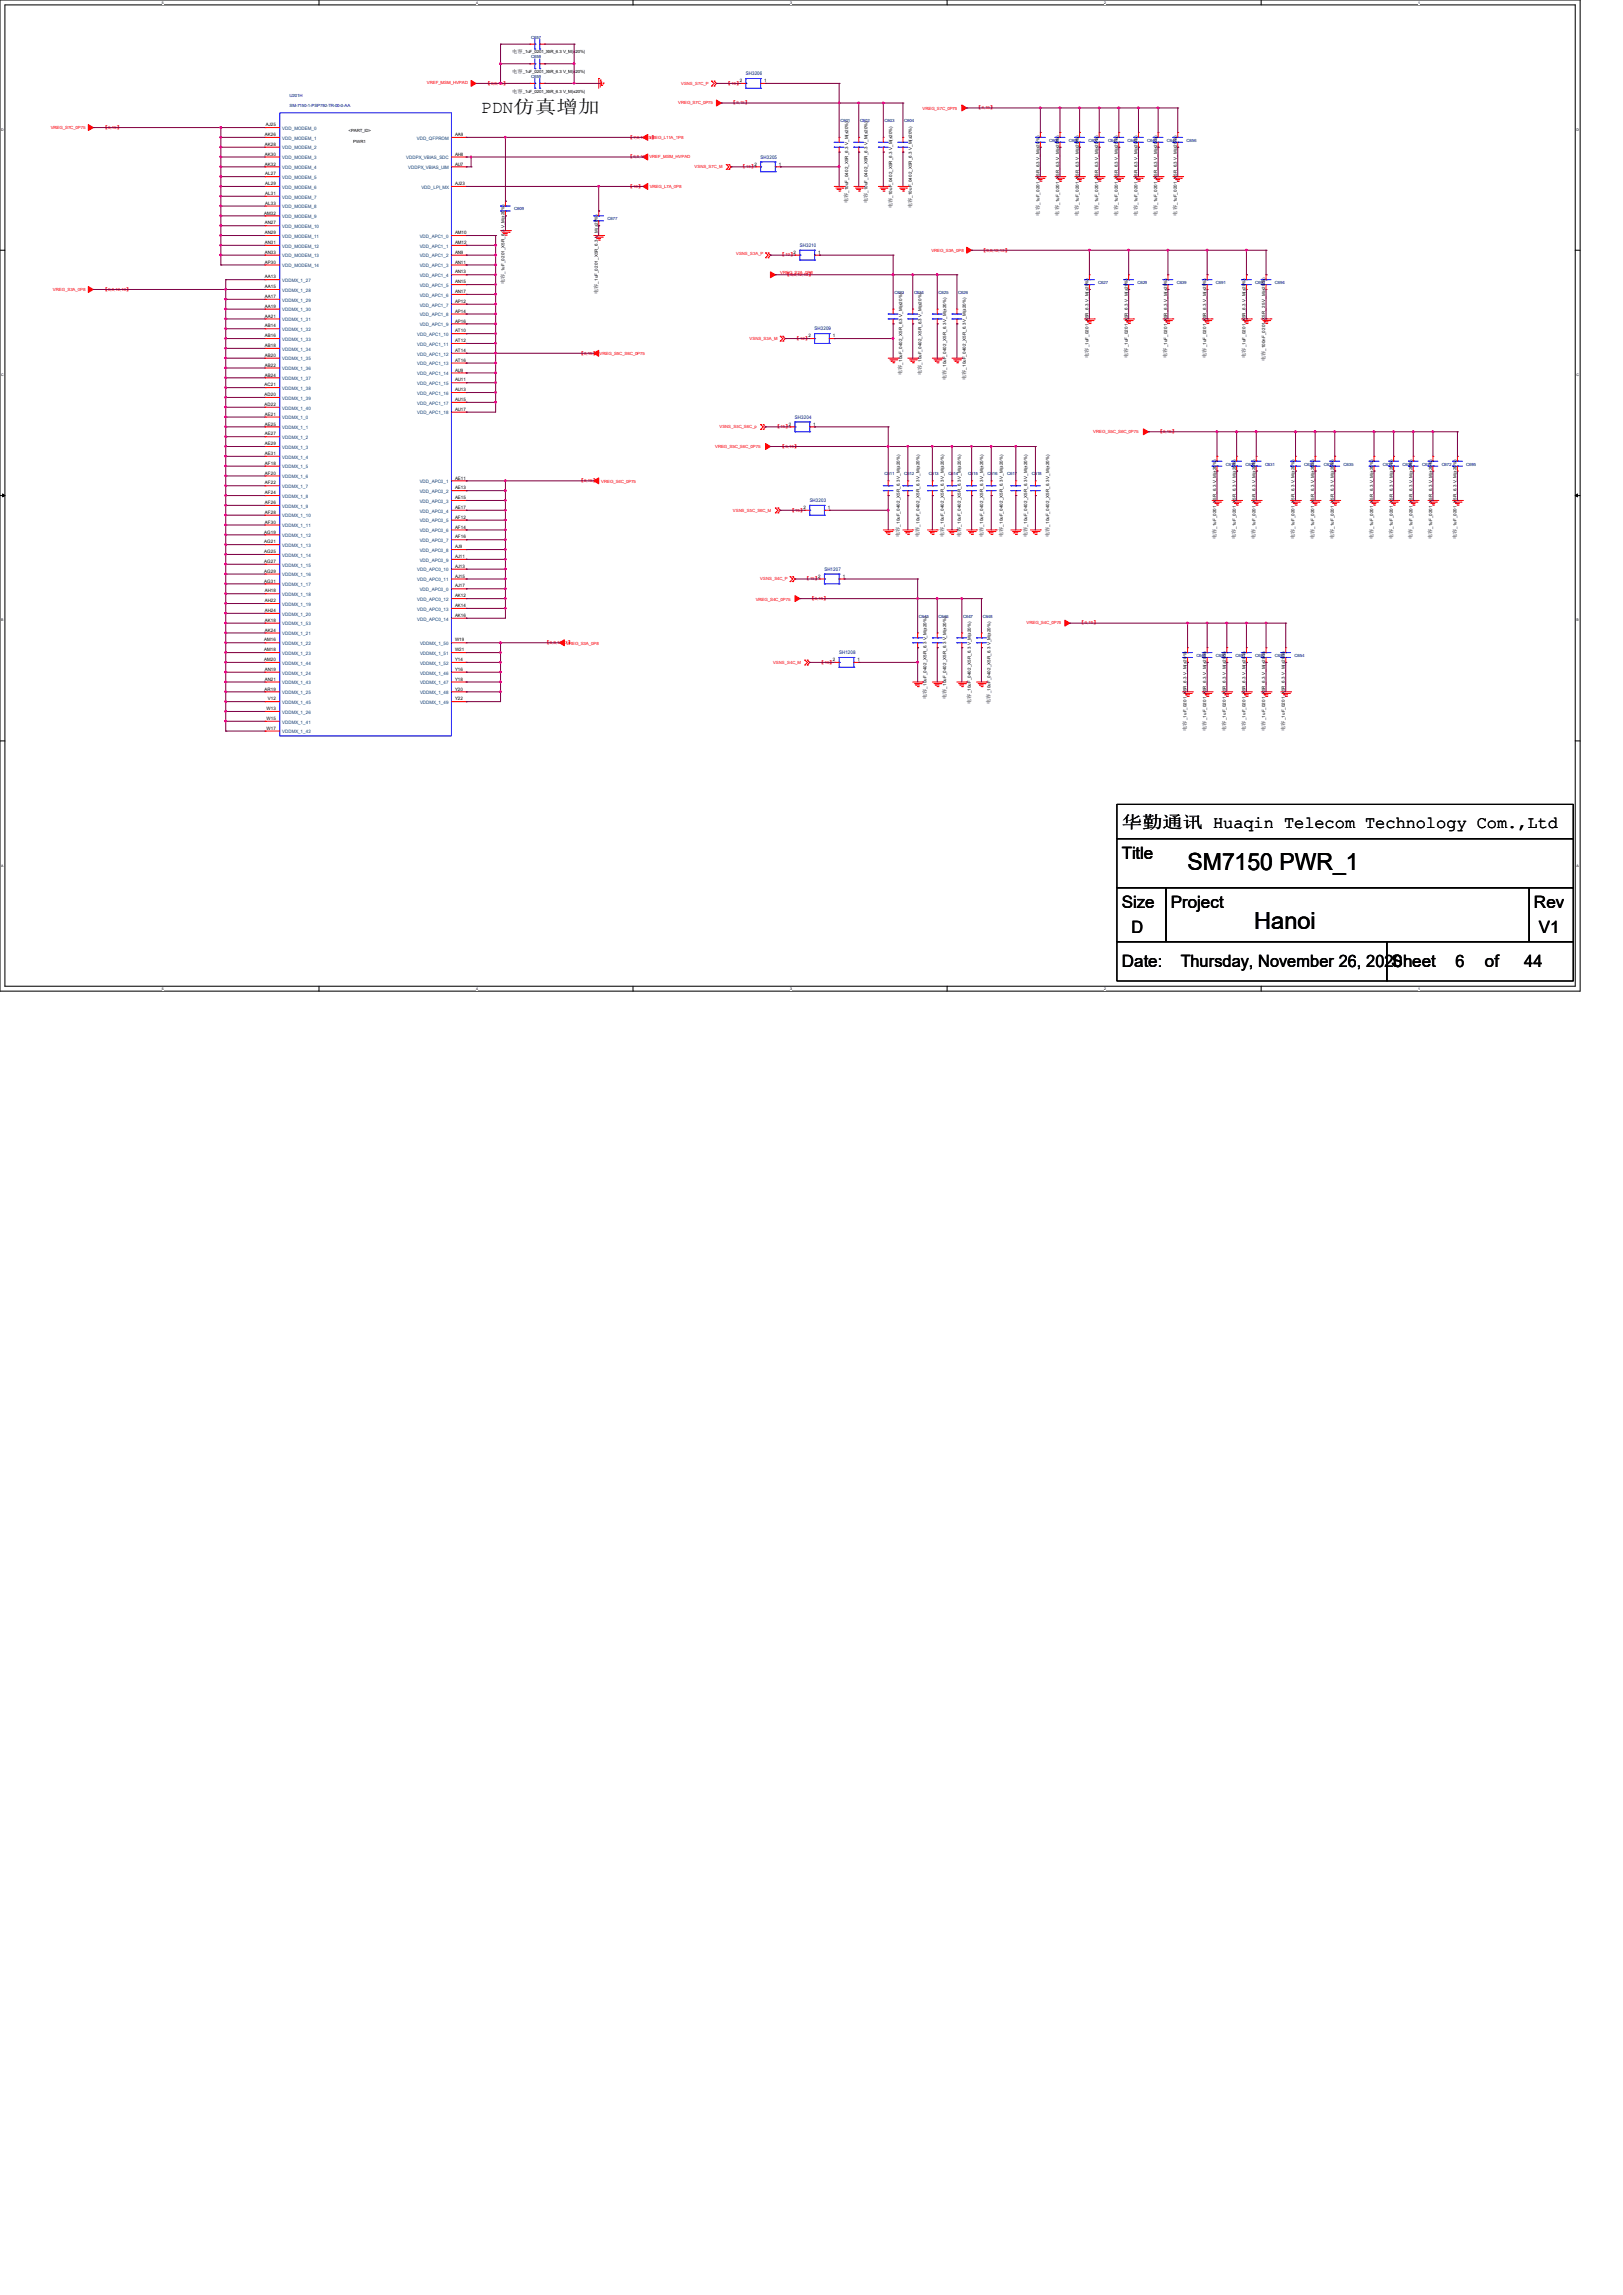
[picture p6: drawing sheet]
<svg xmlns="http://www.w3.org/2000/svg" width="210mm" height="297mm" viewBox="0 0 210 297" stroke-linecap="round" stroke-linejoin="round" font-family="sans-serif">
<defs><g id="words">
<g font-size="3">
<text x="153.7" y="112.6">SM7150 PWR_1</text>
<text x="162.3" y="120.2">Hanoi</text>
</g>
<text font-size="2.3" x="62.2" y="14.6">PDN仿真增加</text>
<g font-size="2.2">
<text x="145.2" y="107.2">华勤通讯 Huaqin Telecom Technology Com.,Ltd</text>
<text x="145.2" y="111.2">Title</text>
<text x="145.2" y="117.6">Size</text>
<text x="151.5" y="117.6">Project</text>
<text x="198.5" y="117.6">Rev</text>
<text x="145.2" y="125.2">Date:</text>
<text x="146.4" y="120.7">D</text>
<text x="152.8" y="125.2">Thursday, November 26, 2020</text>
<text x="180.1" y="125.2">Sheet</text>
<text x="188.3" y="125.2">6</text>
<text x="192.2" y="125.2">of</text>
<text x="197.2" y="125.2">44</text>
<text x="199.1" y="120.7">V1</text>
</g>
<g font-size=".6" fill="#000080">
<text x="68.7" y="5">C657</text>
<text x="68.7" y="7.5">C658</text>
<text x="68.7" y="10.1">C659</text>
<text x="96.5" y="9.7">SH3206</text>
<text x="37.5" y="12.6">U201H</text>
<text x="37.5" y="13.9">SM-7150-1-PSP792-TR-00-0-AA</text>
<text x="108.8" y="15.8">C601</text>
<text x="111.3" y="15.8">C602</text>
<text x="114.5" y="15.8">C603</text>
<text x="117" y="15.8">C604</text>
<text x="98.4" y="20.5">SH3205</text>
<text x="135.8" y="18.3">C605</text>
<text x="138.3" y="18.3">C606</text>
<text x="140.8" y="18.3">C607</text>
<text x="143.4" y="18.3">C641</text>
<text x="145.9" y="18.3">C642</text>
<text x="148.5" y="18.3">C643</text>
<text x="151" y="18.3">C644</text>
<text x="153.5" y="18.3">C656</text>
<text x="66.5" y="27.2">C609</text>
<text x="78.6" y="28.5">C677</text>
<text x="103.5" y="32">SH3210</text>
<text x="115.7" y="38">C623</text>
<text x="118.3" y="38">C624</text>
<text x="121.5" y="38">C625</text>
<text x="124" y="38">C626</text>
<text x="142.1" y="36.7">C627</text>
<text x="147.2" y="36.7">C629</text>
<text x="152.3" y="36.7">C639</text>
<text x="157.3" y="36.7">C691</text>
<text x="162.4" y="36.7">C693</text>
<text x="165" y="36.7">C694</text>
<text x="105.4" y="42.8">SH3209</text>
<text x="102.9" y="54.2">SH3204</text>
<text x="104.8" y="65">SH3203</text>
<text x="114.5" y="61.5">C611</text>
<text x="117" y="61.5">C612</text>
<text x="120.2" y="61.5">C613</text>
<text x="122.7" y="61.5">C614</text>
<text x="125.3" y="61.5">C615</text>
<text x="127.8" y="61.5">C616</text>
<text x="130.3" y="61.5">C617</text>
<text x="133.5" y="61.5">C618</text>
<text x="158.6" y="60.2">C619</text>
<text x="161.2" y="60.2">C620</text>
<text x="163.7" y="60.2">C631</text>
<text x="168.8" y="60.2">C633</text>
<text x="171.3" y="60.2">C634</text>
<text x="173.9" y="60.2">C635</text>
<text x="178.9" y="60.2">C637</text>
<text x="181.5" y="60.2">C638</text>
<text x="184" y="60.2">C671</text>
<text x="186.6" y="60.2">C672</text>
<text x="189.7" y="60.2">C695</text>
<text x="106.7" y="73.9">SH1207</text>
<text x="118.9" y="79.9">C645</text>
<text x="121.5" y="79.9">C646</text>
<text x="124.6" y="79.9">C647</text>
<text x="127.2" y="79.9">C648</text>
<text x="108.6" y="84.7">SH1208</text>
<text x="154.8" y="85">C649</text>
<text x="157.3" y="85">C650</text>
<text x="159.9" y="85">C651</text>
<text x="162.4" y="85">C652</text>
<text x="165" y="85">C653</text>
<text x="167.5" y="85">C654</text>
</g>
<g font-size=".6" fill="#f00">
<text x="55.2" y="10.9">VREF_MSM_HVPAD</text>
<text x="62.9" y="11">【</text>
<text x="63.5" y="11">6,8,10</text>
<text x="65.1" y="11">】</text>
<text x="88.1" y="11">VSNS_S7C_P</text>
<text x="94" y="11">【</text>
<text x="94.7" y="11">15</text>
<text x="95.2" y="11">】</text>
<text x="6.6" y="16.6">VREG_S7C_0P75</text>
<text x="13.3" y="16.7">【</text>
<text x="14" y="16.7">6,15</text>
<text x="15.1" y="16.7">】</text>
<text x="81.3" y="17.9">【</text>
<text x="82" y="18">7,8,10,13VREG_L11A_1P8</text>
<text x="84.2" y="17.9">】</text>
<text x="87.8" y="13.5">VREG_S7C_0P75</text>
<text x="94.6" y="13.5">【</text>
<text x="95.3" y="13.5">6,15</text>
<text x="96.4" y="13.5">】</text>
<text x="119.4" y="14.2">VREG_S7C_0P75</text>
<text x="126.4" y="14.1">【</text>
<text x="127" y="14.1">6,15</text>
<text x="128.1" y="14.1">】</text>
<text x="81.3" y="20.5">【</text>
<text x="82" y="20.5">6,8,10</text>
<text x="83.5" y="20.5">】</text>
<text x="84" y="20.4">VREF_MSM_HVPAD</text>
<text x="89.9" y="21.7">VSNS_S7C_M</text>
<text x="95.9" y="21.8">【</text>
<text x="96.6" y="21.8">15</text>
<text x="97.2" y="21.8">】</text>
<text x="81.3" y="24.3">【</text>
<text x="82" y="24.3">13</text>
<text x="82.6" y="24.3">】</text>
<text x="84.1" y="24.3">VREG_L7A_0P8</text>
<text x="95.2" y="33.1">VSNS_S3A_P</text>
<text x="101" y="35.5">VREG_S3A_0P8</text>
<text x="101" y="33.2">【</text>
<text x="101.6" y="35.7">【</text>
<text x="101.6" y="33.2">12</text>
<text x="102.2" y="33.2">】</text>
<text x="102.3" y="35.7">6,8,12,13</text>
<text x="104.6" y="35.7">】</text>
<text x="120.5" y="32.6">VREG_S3A_0P8</text>
<text x="127" y="32.6">【</text>
<text x="127.7" y="32.6">6,8,12,13</text>
<text x="130" y="32.6">】</text>
<text x="6.9" y="37.6">VREG_S3A_0P8</text>
<text x="13.3" y="37.6">【</text>
<text x="14" y="37.6">6,8,12,13</text>
<text x="16.3" y="37.6">】</text>
<text x="74.9" y="45.9">【</text>
<text x="75.6" y="45.9">6,15</text>
<text x="76.7" y="45.9">】</text>
<text x="77.6" y="46">VREG_S5C_S6C_0P75</text>
<text x="97" y="44">VSNS_S3A_M</text>
<text x="102.9" y="44">【</text>
<text x="103.5" y="44">12</text>
<text x="104.1" y="44">】</text>
<text x="92.5" y="58">VREG_S5C_S6C_0P75</text>
<text x="93.1" y="55.4">VSNS_S5C_S6C_p</text>
<text x="100.3" y="55.4">【</text>
<text x="101" y="58">【</text>
<text x="101" y="55.4">15</text>
<text x="101.6" y="55.4">】</text>
<text x="101.6" y="58">6,15</text>
<text x="102.7" y="58">】</text>
<text x="141.5" y="56">VREG_S5C_S6C_0P75</text>
<text x="149.9" y="56">【</text>
<text x="150.5" y="56.1">6,15</text>
<text x="151.6" y="56">】</text>
<text x="74.9" y="62.4">【</text>
<text x="75.6" y="62.4">6,15</text>
<text x="76.7" y="62.4">】</text>
<text x="77.8" y="62.5">VREG_S4C_0P75</text>
<text x="94.8" y="66.2">VSNS_S5C_S6C_M</text>
<text x="102.2" y="66.2">【</text>
<text x="102.9" y="66.2">15</text>
<text x="103.5" y="66.2">】</text>
<text x="97.8" y="77.7">VREG_S4C_0P75</text>
<text x="98.4" y="75.1">VSNS_S4C_P</text>
<text x="104.1" y="75.1">【</text>
<text x="104.8" y="77.6">【</text>
<text x="104.8" y="75.1">15</text>
<text x="105.4" y="75.1">】</text>
<text x="105.4" y="77.6">6,15</text>
<text x="106.5" y="77.6">】</text>
<text x="70.5" y="83.4">【</text>
<text x="71.2" y="83.4">6,8,12,13VREG_S3A_0P8</text>
<text x="73.4" y="83.4">】</text>
<text x="132.8" y="80.8">VREG_S4C_0P75</text>
<text x="139.7" y="80.8">【</text>
<text x="140.4" y="80.8">6,15</text>
<text x="141.4" y="80.8">】</text>
<text x="100" y="85.9">VSNS_S4C_M</text>
<text x="106" y="85.9">【</text>
<text x="106.7" y="85.9">15</text>
<text x="107.3" y="85.9">】</text>
</g>
<g font-size=".6">
<text x="66.3" y="6.9">电容</text>
<text x="66.3" y="9.4">电容</text>
<text x="66.3" y="12">电容</text>
<text x="67.6" y="6.9">_1uF_0201_X5R_6.3 V_M(±20%)</text>
<text x="67.6" y="9.4">_1uF_0201_X5R_6.3 V_M(±20%)</text>
<text x="67.6" y="12">_1uF_0201_X5R_6.3 V_M(±20%)</text>
<text x="95.7" y="10.6">2</text>
<text x="98.9" y="10.6">1</text>
<text x="34.3" y="17.6">AK26</text>
<text x="34.4" y="16.3">AJ25</text>
<text x="45.1" y="17.1">&lt;PART_ID&gt;</text>
<text x="58.9" y="17.6">AA9</text>
<text x="34.3" y="18.9">AK28</text>
<text x="34.3" y="20.2">AK30</text>
<text x="34.3" y="21.4">AK32</text>
<text x="34.3" y="22.7">AL27</text>
<text x="34.3" y="24">AL29</text>
<text x="45.7" y="18.5">PWR1</text>
<text x="58.9" y="20.2">AH8</text>
<text x="58.9" y="21.4">AU7</text>
<text x="58.9" y="24">AJ23</text>
<text x="97.6" y="21.4">2</text>
<text x="100.8" y="21.4">1</text>
<text x="34.2" y="27.8">AM32</text>
<text x="34.3" y="29">AN27</text>
<text x="34.3" y="25.2">AL31</text>
<text x="34.3" y="26.5">AL33</text>
<text x="109.7" y="26.3" transform="rotate(-90 109.7 26.3)">电容</text>
<text x="109.7" y="25" transform="rotate(-90 109.7 25)">_10uF_0402_X5R_6.3 V_M(±20%)</text>
<text x="112.3" y="26.3" transform="rotate(-90 112.3 26.3)">电容</text>
<text x="112.3" y="25" transform="rotate(-90 112.3 25)">_10uF_0402_X5R_6.3 V_M(±20%)</text>
<text x="115.4" y="27" transform="rotate(-90 115.4 27)">电容</text>
<text x="115.4" y="25.6" transform="rotate(-90 115.4 25.6)">_10uF_0402_X5R_6.3 V_M(±20%)</text>
<text x="118" y="27" transform="rotate(-90 118 27)">电容</text>
<text x="118" y="25.6" transform="rotate(-90 118 25.6)">_10uF_0402_X5R_6.3 V_M(±20%)</text>
<text x="134.5" y="27.9" transform="rotate(-90 134.5 27.9)">电容</text>
<text x="134.5" y="26.5" transform="rotate(-90 134.5 26.5)">_1uF_0201_X5R_6.3 V_M(±20%)</text>
<text x="137" y="27.9" transform="rotate(-90 137 27.9)">电容</text>
<text x="137" y="26.5" transform="rotate(-90 137 26.5)">_1uF_0201_X5R_6.3 V_M(±20%)</text>
<text x="139.6" y="27.9" transform="rotate(-90 139.6 27.9)">电容</text>
<text x="139.6" y="26.5" transform="rotate(-90 139.6 26.5)">_1uF_0201_X5R_6.3 V_M(±20%)</text>
<text x="142.1" y="27.9" transform="rotate(-90 142.1 27.9)">电容</text>
<text x="142.1" y="26.5" transform="rotate(-90 142.1 26.5)">_1uF_0201_X5R_6.3 V_M(±20%)</text>
<text x="144.7" y="27.9" transform="rotate(-90 144.7 27.9)">电容</text>
<text x="144.7" y="26.5" transform="rotate(-90 144.7 26.5)">_1uF_0201_X5R_6.3 V_M(±20%)</text>
<text x="147.2" y="27.9" transform="rotate(-90 147.2 27.9)">电容</text>
<text x="147.2" y="26.5" transform="rotate(-90 147.2 26.5)">_1uF_0201_X5R_6.3 V_M(±20%)</text>
<text x="149.7" y="27.9" transform="rotate(-90 149.7 27.9)">电容</text>
<text x="149.7" y="26.5" transform="rotate(-90 149.7 26.5)">_1uF_0201_X5R_6.3 V_M(±20%)</text>
<text x="152.3" y="27.9" transform="rotate(-90 152.3 27.9)">电容</text>
<text x="152.3" y="26.5" transform="rotate(-90 152.3 26.5)">_1uF_0201_X5R_6.3 V_M(±20%)</text>
<text x="34.3" y="30.3">AN29</text>
<text x="34.3" y="31.6">AN31</text>
<text x="34.3" y="32.9">AN33</text>
<text x="34.3" y="34.1">AP30</text>
<text x="58.9" y="30.3">AM10</text>
<text x="58.9" y="31.6">AM12</text>
<text x="58.9" y="32.9">AN9</text>
<text x="58.9" y="34.1">AN11</text>
<text x="58.9" y="35.4">AN13</text>
<text x="65.3" y="35.4" transform="rotate(-90 65.3 35.4)">_1uF_0201_X5R_6.3 V_M(±20%)</text>
<text x="102.7" y="32.9">2</text>
<text x="105.9" y="32.9">1</text>
<text x="34.3" y="36">AA13</text>
<text x="34.3" y="37.3">AA15</text>
<text x="34.3" y="38.6">AA17</text>
<text x="34.3" y="39.8">AA19</text>
<text x="34.3" y="41.1">AA21</text>
<text x="58.9" y="36.7">AN15</text>
<text x="58.9" y="37.9">AN17</text>
<text x="58.9" y="39.2">AP12</text>
<text x="58.9" y="40.5">AP14</text>
<text x="58.9" y="41.7">AP16</text>
<text x="65.3" y="36.8" transform="rotate(-90 65.3 36.8)">电容</text>
<text x="77.3" y="38.1" transform="rotate(-90 77.3 38.1)">电容</text>
<text x="77.3" y="36.7" transform="rotate(-90 77.3 36.7)">_1uF_0201_X5R_6.3 V_M(±20%)</text>
<text x="34.3" y="42.4">AB14</text>
<text x="34.3" y="43.6">AB16</text>
<text x="34.3" y="44.9">AB18</text>
<text x="34.3" y="46.2">AB20</text>
<text x="34.3" y="47.5">AB22</text>
<text x="58.9" y="43">AT10</text>
<text x="58.9" y="44.3">AT12</text>
<text x="58.9" y="45.6">AT14</text>
<text x="58.9" y="46.8">AT16</text>
<text x="104.6" y="43.6">2</text>
<text x="107.8" y="43.6">1</text>
<text x="116.7" y="47.2" transform="rotate(-90 116.7 47.2)">_10uF_0402_X5R_6.3 V_M(±20%)</text>
<text x="119.3" y="47.2" transform="rotate(-90 119.3 47.2)">_10uF_0402_X5R_6.3 V_M(±20%)</text>
<text x="122.4" y="47.8" transform="rotate(-90 122.4 47.8)">_10uF_0402_X5R_6.3 V_M(±20%)</text>
<text x="125" y="47.8" transform="rotate(-90 125 47.8)">_10uF_0402_X5R_6.3 V_M(±20%)</text>
<text x="140.8" y="46.3" transform="rotate(-90 140.8 46.3)">电容</text>
<text x="140.9" y="45" transform="rotate(-90 140.9 45)">_1uF_0201_X5R_6.3 V_M(±20%)</text>
<text x="145.9" y="46.3" transform="rotate(-90 145.9 46.3)">电容</text>
<text x="145.9" y="45" transform="rotate(-90 145.9 45)">_1uF_0201_X5R_6.3 V_M(±20%)</text>
<text x="151" y="46.3" transform="rotate(-90 151 46.3)">电容</text>
<text x="151" y="45" transform="rotate(-90 151 45)">_1uF_0201_X5R_6.3 V_M(±20%)</text>
<text x="156.1" y="46.3" transform="rotate(-90 156.1 46.3)">电容</text>
<text x="156.1" y="45" transform="rotate(-90 156.1 45)">_1uF_0201_X5R_6.3 V_M(±20%)</text>
<text x="161.2" y="46.3" transform="rotate(-90 161.2 46.3)">电容</text>
<text x="161.2" y="45" transform="rotate(-90 161.2 45)">_1uF_0201_X5R_6.3 V_M(±20%)</text>
<text x="163.7" y="46.8" transform="rotate(-90 163.7 46.8)">电容</text>
<text x="163.7" y="45.4" transform="rotate(-90 163.7 45.4)">_100nF_0201_X5R_25 V_M(±20%)</text>
<text x="34.2" y="50">AC21</text>
<text x="34.2" y="51.3">AD20</text>
<text x="34.2" y="52.5">AD22</text>
<text x="34.3" y="53.8">AE21</text>
<text x="34.3" y="48.7">AB24</text>
<text x="58.9" y="53.2">AU17</text>
<text x="58.9" y="48.1">AU9</text>
<text x="58.9" y="49.4">AU11</text>
<text x="58.9" y="50.6">AU13</text>
<text x="58.9" y="51.9">AU15</text>
<text x="116.7" y="48.6" transform="rotate(-90 116.7 48.6)">电容</text>
<text x="119.3" y="48.6" transform="rotate(-90 119.3 48.6)">电容</text>
<text x="122.4" y="49.2" transform="rotate(-90 122.4 49.2)">电容</text>
<text x="125" y="49.2" transform="rotate(-90 125 49.2)">电容</text>
<text x="34.3" y="55.1">AE25</text>
<text x="34.3" y="56.3">AE27</text>
<text x="34.3" y="57.6">AE29</text>
<text x="34.3" y="58.9">AE31</text>
<text x="102.1" y="55.1">2</text>
<text x="105.2" y="55.1">1</text>
<text x="34.3" y="60.2">AF18</text>
<text x="34.3" y="61.4">AF20</text>
<text x="34.3" y="62.7">AF22</text>
<text x="34.3" y="64">AF24</text>
<text x="34.3" y="65.2">AF26</text>
<text x="58.9" y="62.1">AE11</text>
<text x="58.9" y="63.3">AE13</text>
<text x="58.9" y="64.6">AE15</text>
<text x="58.9" y="65.9">AE17</text>
<text x="104" y="65.9">2</text>
<text x="107.1" y="65.9">1</text>
<text x="34.2" y="69">AG19</text>
<text x="34.2" y="70.3">AG21</text>
<text x="34.2" y="71.6">AG25</text>
<text x="34.3" y="66.5">AF28</text>
<text x="34.3" y="67.8">AF30</text>
<text x="58.9" y="67.1">AF12</text>
<text x="58.9" y="68.4">AF14</text>
<text x="58.9" y="69.7">AF16</text>
<text x="58.9" y="71">AJ9</text>
<text x="116.4" y="69.5" transform="rotate(-90 116.4 69.5)">电容</text>
<text x="116.4" y="68.2" transform="rotate(-90 116.4 68.2)">_10uF_0402_X5R_6.3 V_M(±20%)</text>
<text x="119" y="69.5" transform="rotate(-90 119 69.5)">电容</text>
<text x="119" y="68.2" transform="rotate(-90 119 68.2)">_10uF_0402_X5R_6.3 V_M(±20%)</text>
<text x="122.1" y="69.5" transform="rotate(-90 122.1 69.5)">电容</text>
<text x="122.1" y="68.2" transform="rotate(-90 122.1 68.2)">_10uF_0402_X5R_6.3 V_M(±20%)</text>
<text x="124.3" y="69.5" transform="rotate(-90 124.3 69.5)">电容</text>
<text x="124.3" y="68.2" transform="rotate(-90 124.3 68.2)">_10uF_0402_X5R_6.3 V_M(±20%)</text>
<text x="127.2" y="69.5" transform="rotate(-90 127.2 69.5)">电容</text>
<text x="127.2" y="68.2" transform="rotate(-90 127.2 68.2)">_10uF_0402_X5R_6.3 V_M(±20%)</text>
<text x="129.8" y="69.5" transform="rotate(-90 129.8 69.5)">电容</text>
<text x="129.8" y="68.2" transform="rotate(-90 129.8 68.2)">_10uF_0402_X5R_6.3 V_M(±20%)</text>
<text x="132.9" y="69.5" transform="rotate(-90 132.9 69.5)">电容</text>
<text x="132.9" y="68.2" transform="rotate(-90 132.9 68.2)">_10uF_0402_X5R_6.3 V_M(±20%)</text>
<text x="135.8" y="69.5" transform="rotate(-90 135.8 69.5)">电容</text>
<text x="135.8" y="68.2" transform="rotate(-90 135.8 68.2)">_10uF_0402_X5R_6.3 V_M(±20%)</text>
<text x="157.4" y="69.8" transform="rotate(-90 157.4 69.8)">电容</text>
<text x="157.4" y="68.5" transform="rotate(-90 157.4 68.5)">_1uF_0201_X5R_6.3 V_M(±20%)</text>
<text x="159.9" y="69.8" transform="rotate(-90 159.9 69.8)">电容</text>
<text x="159.9" y="68.5" transform="rotate(-90 159.9 68.5)">_1uF_0201_X5R_6.3 V_M(±20%)</text>
<text x="162.4" y="69.8" transform="rotate(-90 162.4 69.8)">电容</text>
<text x="162.4" y="68.5" transform="rotate(-90 162.4 68.5)">_1uF_0201_X5R_6.3 V_M(±20%)</text>
<text x="167.5" y="69.8" transform="rotate(-90 167.5 69.8)">电容</text>
<text x="167.5" y="68.5" transform="rotate(-90 167.5 68.5)">_1uF_0201_X5R_6.3 V_M(±20%)</text>
<text x="170.1" y="69.8" transform="rotate(-90 170.1 69.8)">电容</text>
<text x="170.1" y="68.5" transform="rotate(-90 170.1 68.5)">_1uF_0201_X5R_6.3 V_M(±20%)</text>
<text x="172.6" y="69.8" transform="rotate(-90 172.6 69.8)">电容</text>
<text x="172.6" y="68.5" transform="rotate(-90 172.6 68.5)">_1uF_0201_X5R_6.3 V_M(±20%)</text>
<text x="177.7" y="69.8" transform="rotate(-90 177.7 69.8)">电容</text>
<text x="177.7" y="68.5" transform="rotate(-90 177.7 68.5)">_1uF_0201_X5R_6.3 V_M(±20%)</text>
<text x="180.2" y="69.8" transform="rotate(-90 180.2 69.8)">电容</text>
<text x="180.2" y="68.5" transform="rotate(-90 180.2 68.5)">_1uF_0201_X5R_6.3 V_M(±20%)</text>
<text x="182.8" y="69.8" transform="rotate(-90 182.8 69.8)">电容</text>
<text x="182.8" y="68.5" transform="rotate(-90 182.8 68.5)">_1uF_0201_X5R_6.3 V_M(±20%)</text>
<text x="185.3" y="69.8" transform="rotate(-90 185.3 69.8)">电容</text>
<text x="185.3" y="68.5" transform="rotate(-90 185.3 68.5)">_1uF_0201_X5R_6.3 V_M(±20%)</text>
<text x="188.5" y="69.8" transform="rotate(-90 188.5 69.8)">电容</text>
<text x="188.5" y="68.5" transform="rotate(-90 188.5 68.5)">_1uF_0201_X5R_6.3 V_M(±20%)</text>
<text x="34.2" y="72.9">AG27</text>
<text x="34.2" y="74.1">AG29</text>
<text x="34.2" y="75.4">AG31</text>
<text x="34.3" y="76.7">AH18</text>
<text x="34.3" y="77.9">AH22</text>
<text x="58.9" y="72.2">AJ11</text>
<text x="58.9" y="73.5">AJ13</text>
<text x="58.9" y="74.8">AJ15</text>
<text x="58.9" y="76">AJ17</text>
<text x="58.9" y="77.3">AK12</text>
<text x="105.9" y="74.8">2</text>
<text x="109" y="74.8">1</text>
<text x="34.2" y="83">AM16</text>
<text x="34.3" y="79.2">AH24</text>
<text x="34.3" y="81.7">AK24</text>
<text x="34.3" y="80.5">AK18</text>
<text x="58.9" y="78.6">AK14</text>
<text x="58.9" y="79.8">AK16</text>
<text x="58.9" y="83">W19</text>
<text x="34.2" y="84.3">AM18</text>
<text x="34.2" y="85.6">AM20</text>
<text x="34.2" y="89.4">AR19</text>
<text x="34.3" y="86.8">AN19</text>
<text x="34.3" y="88.1">AN21</text>
<text x="58.9" y="85.6">Y14</text>
<text x="58.9" y="86.8">Y16</text>
<text x="58.9" y="88.1">Y18</text>
<text x="58.9" y="89.4">Y20</text>
<text x="58.9" y="84.3">W21</text>
<text x="107.8" y="85.6">2</text>
<text x="111" y="85.6">1</text>
<text x="119.9" y="89.1" transform="rotate(-90 119.9 89.1)">_10uF_0402_X5R_6.3 V_M(±20%)</text>
<text x="122.4" y="89.1" transform="rotate(-90 122.4 89.1)">_10uF_0402_X5R_6.3 V_M(±20%)</text>
<text x="125.6" y="89.7" transform="rotate(-90 125.6 89.7)">_10uF_0402_X5R_6.3 V_M(±20%)</text>
<text x="128.1" y="89.7" transform="rotate(-90 128.1 89.7)">_10uF_0402_X5R_6.3 V_M(±20%)</text>
<text x="34.5" y="91.9">W13</text>
<text x="34.5" y="93.2">W15</text>
<text x="34.5" y="94.4">W17</text>
<text x="34.7" y="90.6">V12</text>
<text x="58.9" y="90.6">Y22</text>
<text x="119.9" y="90.5" transform="rotate(-90 119.9 90.5)">电容</text>
<text x="122.4" y="90.5" transform="rotate(-90 122.4 90.5)">电容</text>
<text x="125.6" y="91.1" transform="rotate(-90 125.6 91.1)">电容</text>
<text x="128.1" y="91.1" transform="rotate(-90 128.1 91.1)">电容</text>
<text x="153.5" y="94.6" transform="rotate(-90 153.5 94.6)">电容</text>
<text x="153.6" y="93.2" transform="rotate(-90 153.6 93.2)">_1uF_0201_X5R_6.3 V_M(±20%)</text>
<text x="156.1" y="94.6" transform="rotate(-90 156.1 94.6)">电容</text>
<text x="156.1" y="93.2" transform="rotate(-90 156.1 93.2)">_1uF_0201_X5R_6.3 V_M(±20%)</text>
<text x="158.6" y="94.6" transform="rotate(-90 158.6 94.6)">电容</text>
<text x="158.6" y="93.2" transform="rotate(-90 158.6 93.2)">_1uF_0201_X5R_6.3 V_M(±20%)</text>
<text x="161.2" y="94.6" transform="rotate(-90 161.2 94.6)">电容</text>
<text x="161.2" y="93.2" transform="rotate(-90 161.2 93.2)">_1uF_0201_X5R_6.3 V_M(±20%)</text>
<text x="163.7" y="94.6" transform="rotate(-90 163.7 94.6)">电容</text>
<text x="163.7" y="93.2" transform="rotate(-90 163.7 93.2)">_1uF_0201_X5R_6.3 V_M(±20%)</text>
<text x="166.2" y="94.6" transform="rotate(-90 166.2 94.6)">电容</text>
<text x="166.3" y="93.2" transform="rotate(-90 166.3 93.2)">_1uF_0201_X5R_6.3 V_M(±20%)</text>
</g>
<g font-size=".6" fill="#004080">
<text x="36.5" y="16.8">VDD_MODEM_0</text>
<text x="36.5" y="18.1">VDD_MODEM_1</text>
<text x="36.5" y="19.3">VDD_MODEM_2</text>
<text x="36.5" y="20.6">VDD_MODEM_3</text>
<text x="36.5" y="21.9">VDD_MODEM_4</text>
<text x="36.5" y="23.2">VDD_MODEM_5</text>
<text x="52.6" y="20.6">VDDPX_VBIAS_SDC</text>
<text x="52.8" y="21.9">VDDPX_VBIAS_UIM</text>
<text x="53.9" y="18.1">VDD_QFPROM</text>
<text x="36.5" y="24.4">VDD_MODEM_6</text>
<text x="36.5" y="25.7">VDD_MODEM_7</text>
<text x="36.5" y="27">VDD_MODEM_8</text>
<text x="36.5" y="28.2">VDD_MODEM_9</text>
<text x="36.5" y="29.5">VDD_MODEM_10</text>
<text x="54.5" y="24.4">VDD_LPI_MX</text>
<text x="36.5" y="30.8">VDD_MODEM_11</text>
<text x="36.5" y="32">VDD_MODEM_12</text>
<text x="36.5" y="33.3">VDD_MODEM_13</text>
<text x="36.5" y="34.6">VDD_MODEM_14</text>
<text x="54.3" y="30.8">VDD_APC1_0</text>
<text x="54.3" y="32">VDD_APC1_1</text>
<text x="54.3" y="33.3">VDD_APC1_2</text>
<text x="54.3" y="34.6">VDD_APC1_3</text>
<text x="54.3" y="35.9">VDD_APC1_4</text>
<text x="36.5" y="36.5">VDDMX_1_27</text>
<text x="36.5" y="37.8">VDDMX_1_28</text>
<text x="36.5" y="39">VDDMX_1_29</text>
<text x="36.5" y="40.3">VDDMX_1_30</text>
<text x="36.5" y="41.6">VDDMX_1_31</text>
<text x="54.3" y="37.1">VDD_APC1_5</text>
<text x="54.3" y="38.4">VDD_APC1_6</text>
<text x="54.3" y="39.7">VDD_APC1_7</text>
<text x="54.3" y="40.9">VDD_APC1_8</text>
<text x="36.5" y="42.8">VDDMX_1_32</text>
<text x="36.5" y="44.1">VDDMX_1_33</text>
<text x="36.5" y="45.4">VDDMX_1_34</text>
<text x="36.5" y="46.7">VDDMX_1_35</text>
<text x="36.5" y="47.9">VDDMX_1_36</text>
<text x="54" y="43.5">VDD_APC1_10</text>
<text x="54" y="44.7">VDD_APC1_11</text>
<text x="54" y="46">VDD_APC1_12</text>
<text x="54" y="47.3">VDD_APC1_13</text>
<text x="54.3" y="42.2">VDD_APC1_9</text>
<text x="36.5" y="49.2">VDDMX_1_37</text>
<text x="36.5" y="50.5">VDDMX_1_38</text>
<text x="36.5" y="51.7">VDDMX_1_39</text>
<text x="36.5" y="53">VDDMX_1_40</text>
<text x="54" y="53.6">VDD_APC1_18</text>
<text x="54" y="48.6">VDD_APC1_14</text>
<text x="54" y="49.8">VDD_APC1_15</text>
<text x="54" y="51.1">VDD_APC1_16</text>
<text x="54" y="52.4">VDD_APC1_17</text>
<text x="36.5" y="54.3">VDDMX_1_0</text>
<text x="36.5" y="55.5">VDDMX_1_1</text>
<text x="36.5" y="56.8">VDDMX_1_2</text>
<text x="36.5" y="58.1">VDDMX_1_3</text>
<text x="36.5" y="59.4">VDDMX_1_4</text>
<text x="36.5" y="60.6">VDDMX_1_5</text>
<text x="36.5" y="61.9">VDDMX_1_6</text>
<text x="36.5" y="63.2">VDDMX_1_7</text>
<text x="36.5" y="64.4">VDDMX_1_8</text>
<text x="36.5" y="65.7">VDDMX_1_9</text>
<text x="54.3" y="62.5">VDD_APC0_1</text>
<text x="54.3" y="63.8">VDD_APC0_2</text>
<text x="54.3" y="65.1">VDD_APC0_3</text>
<text x="36.5" y="67">VDDMX_1_10</text>
<text x="36.5" y="68.2">VDDMX_1_11</text>
<text x="36.5" y="69.5">VDDMX_1_12</text>
<text x="36.5" y="70.8">VDDMX_1_13</text>
<text x="54.3" y="66.3">VDD_APC0_4</text>
<text x="54.3" y="67.6">VDD_APC0_5</text>
<text x="54.3" y="68.9">VDD_APC0_6</text>
<text x="54.3" y="70.1">VDD_APC0_7</text>
<text x="54.3" y="71.4">VDD_APC0_8</text>
<text x="36.5" y="72.1">VDDMX_1_14</text>
<text x="36.5" y="73.3">VDDMX_1_15</text>
<text x="36.5" y="74.6">VDDMX_1_16</text>
<text x="36.5" y="75.9">VDDMX_1_17</text>
<text x="36.5" y="77.1">VDDMX_1_18</text>
<text x="54" y="74">VDD_APC0_10</text>
<text x="54" y="75.2">VDD_APC0_11</text>
<text x="54" y="77.8">VDD_APC0_12</text>
<text x="54.3" y="72.7">VDD_APC0_9</text>
<text x="54.3" y="76.5">VDD_APC0_0</text>
<text x="36.5" y="78.4">VDDMX_1_19</text>
<text x="36.5" y="79.7">VDDMX_1_20</text>
<text x="36.5" y="82.2">VDDMX_1_21</text>
<text x="36.5" y="83.5">VDDMX_1_22</text>
<text x="36.5" y="80.9">VDDMX_1_53</text>
<text x="54" y="79">VDD_APC0_13</text>
<text x="54" y="80.3">VDD_APC0_14</text>
<text x="54.4" y="83.5">VDDMX_1_50</text>
<text x="36.5" y="84.8">VDDMX_1_23</text>
<text x="36.5" y="87.3">VDDMX_1_24</text>
<text x="36.5" y="89.8">VDDMX_1_25</text>
<text x="36.5" y="88.6">VDDMX_1_43</text>
<text x="36.5" y="86">VDDMX_1_44</text>
<text x="54.4" y="86">VDDMX_1_52</text>
<text x="54.4" y="87.3">VDDMX_1_46</text>
<text x="54.4" y="88.6">VDDMX_1_47</text>
<text x="54.4" y="89.8">VDDMX_1_48</text>
<text x="54.4" y="84.8">VDDMX_1_51</text>
<text x="36.5" y="92.4">VDDMX_1_26</text>
<text x="36.5" y="93.6">VDDMX_1_41</text>
<text x="36.5" y="94.9">VDDMX_1_42</text>
<text x="36.5" y="91.1">VDDMX_1_45</text>
<text x="54.4" y="91.1">VDDMX_1_49</text>
</g>
<g font-size=".5">
<text x="21" y=".5">5</text>
<text x="61.6" y=".5">4</text>
<text x="102.2" y=".5">3</text>
<text x="142.9" y=".5">2</text>
<text x="183.5" y=".5">1</text>
<text x=".2" y="16.9">D</text>
<text x="204" y="16.9">D</text>
<text x=".2" y="48.6">C</text>
<text x="204" y="48.6">C</text>
<text x=".2" y="80.4">B</text>
<text x="204" y="80.4">B</text>
<text x=".2" y="112.1">A</text>
<text x="204" y="112.1">A</text>
<text x="21" y="128.1">5</text>
<text x="61.6" y="128.1">4</text>
<text x="102.2" y="128.1">3</text>
<text x="142.9" y="128.1">2</text>
<text x="183.5" y="128.1">1</text>
</g>
</g></defs>
<path d="M0 0h204.5v128.3h-204.5zM.6 .6h203.2v127h-203.2z" fill="none" stroke="#000" stroke-width=".13"/>
<g fill="#fff">
<path d="M21 .1h.2v.5h-.2z"/>
<path d="M21 127.7h.2v.5h-.2z"/>
</g>
<path d="M41.3 0v.6M41.3 127.6v.7" fill="none" stroke="#000" stroke-width=".13"/>
<g fill="#fff">
<path d="M61.6 .1h.2v.5h-.2z"/>
<path d="M61.6 127.7h.2v.5h-.2z"/>
</g>
<path d="M81.9 0v.6M81.9 127.6v.7" fill="none" stroke="#000" stroke-width=".13"/>
<g fill="#fff">
<path d="M102.2 .1h.2v.5h-.2z"/>
<path d="M102.2 127.7h.2v.5h-.2z"/>
</g>
<path d="M122.6 0v.6M122.6 127.6v.7" fill="none" stroke="#000" stroke-width=".13"/>
<g fill="#fff">
<path d="M142.9 .1h.2v.5h-.2z"/>
<path d="M142.9 127.7h.2v.5h-.2z"/>
</g>
<path d="M163.2 0v.6M163.2 127.6v.7" fill="none" stroke="#000" stroke-width=".13"/>
<g fill="#fff">
<path d="M183.5 .1h.2v.5h-.2z"/>
<path d="M183.5 127.7h.2v.5h-.2z"/>
<path d="M.2 16.5h.3v.5h-.3z"/>
<path d="M204 16.5h.3v.5h-.3z"/>
<path d="M.2 48.3h.3v.5h-.3z"/>
<path d="M204 48.3h.3v.5h-.3z"/>
</g>
<path d="M0 32.4h.6M203.8 32.4h.7" fill="none" stroke="#000" stroke-width=".13"/>
<g fill="#fff">
<path d="M.2 80h.2v.5h-.2z"/>
<path d="M204 80h.3v.5h-.3z"/>
</g>
<path d="M0 64.1h.6M203.8 64.1h.7" fill="none" stroke="#000" stroke-width=".13"/>
<path d="M.3 63.9l.3 .2-.3 .2zM203.8 64.1l.3-.2v.4z" fill="#000" stroke="#000" stroke-width=".13"/>
<g fill="#fff">
<path d="M.2 111.8h.3v.5h-.3z"/>
<path d="M204 111.8h.3v.5h-.3z"/>
</g>
<path d="M0 95.9h.6M203.8 95.9h.7M144.5 108.5h59.1v6.4h-59.1zM144.5 104.1h59.1v4.4h-59.1zM144.5 114.9h6.4v7h-6.4zM150.9 114.9h47v7h-47zM197.9 114.9h5.7v7h-5.7zM144.5 121.9h35v5.1h-35zM179.5 121.9h24.1v5.1h-24.1z" fill="none" stroke="#000" stroke-width=".13"/>
<g fill="none" stroke="#f00" stroke-width=".13">
<path d="M34.3 16.5h.1M34.3 17.8h.1M34.3 19h.1M34.3 16.5h1.9M34.3 17.8h1.9M34.3 19h1.9M58.4 17.8h1.9M60.3 17.8h.1M68.6 5.7h.1M68.6 8.3h.1M68.6 10.8h.1M68.6 5.7h.6"/>
<path d="M68.6 8.3h.6M68.6 10.8h.6M69.8 5.7h.7M69.8 8.3h.7M69.8 10.8h.7M70.5 5.7h.1M70.5 8.3h.1M70.5 10.8h.1M77.5 10.2h.1M77.5 10.2v1.2M77.7 10.4h.1M77.7 10.4v.9"/>
<path d="M77.9 11h.1M77.9 10.5v.5M78.1 10.8h.1M78.1 10.8v.1M92.1 10.5h.1M92.1 11.1h.1M92.1 10.5l.3 .3-.3 .3M92.4 11.1h.1M92.4 10.5h.1M92.4 10.5l.3 .3-.3 .3M95.9 10.8h.1M95.9 10.8h.6"/>
<path d="M98.4 10.8h.7M99.1 10.8h.1M108.6 17.8h.1M108.6 19.7h.1M108.6 17.8v.6M108.6 19v.7M111.1 17.8h.1M111.1 19.7h.1M111.1 17.8v.6M111.1 19v.7M114.3 17.8h.1M114.3 19.7h.1"/>
<path d="M114.3 17.8v.6M114.3 19v.7M116.8 17.8h.1M116.8 19.7h.1M116.8 17.8v.6M116.8 19v.7M134.6 17.1h.1M134.6 19h.1M134.6 17.1v.7M134.6 18.4v.6M137.2 17.1h.1M137.2 19h.1"/>
<path d="M137.2 17.1v.7M137.2 18.4v.6M139.7 17.1h.1M139.7 19h.1M139.7 17.1v.7M139.7 18.4v.6M142.2 17.1h.1M142.2 19h.1M142.2 17.1v.7M142.2 18.4v.6M144.8 17.1h.1M144.8 19h.1"/>
<path d="M144.8 17.1v.7M144.8 18.4v.6M147.3 17.1h.1M147.3 19h.1M147.3 17.1v.7M147.3 18.4v.6M149.9 17.1h.1M149.9 19h.1M149.9 17.1v.7M149.9 18.4v.6M152.4 17.1h.1M152.4 19h.1"/>
<path d="M152.4 17.1v.7M152.4 18.4v.6M34.3 20.3h.1M34.3 21.6h.1M34.3 22.9h.1M34.3 24.1h.1M34.3 25.4h.1M34.3 26.7h.1M34.3 27.9h.1M34.3 29.2h.1M34.3 30.5h.1M34.3 31.7h.1"/>
<path d="M34.3 33h.1M34.3 34.3h.1M34.3 36.2h.1M34.3 37.5h.1M34.3 38.7h.1M34.3 24.1h1.9M34.3 22.9h1.9M34.3 30.5h1.9M34.3 31.7h1.9M34.3 33h1.9M34.3 34.3h1.9M34.3 20.3h1.9"/>
<path d="M34.3 21.6h1.9M34.3 25.4h1.9M34.3 26.7h1.9M34.3 27.9h1.9M34.3 29.2h1.9M34.3 36.2h1.9M34.3 37.5h1.9M34.3 38.7h1.9M58.4 24.1h1.9M58.4 30.5h1.9M58.4 31.7h1.9M58.4 33h1.9"/>
<path d="M58.4 34.3h1.9M58.4 35.6h1.9M58.4 36.8h1.9M58.4 38.1h1.9M58.4 39.4h1.9M58.4 20.3h1.9M58.4 21.6h1.9M60.3 30.5h.1M60.3 31.7h.1M60.3 33h.1M60.3 34.3h.1M60.3 35.6h.1"/>
<path d="M60.3 36.8h.1M60.3 38.1h.1M60.3 39.4h.1M60.3 20.3h.1M60.3 21.6h.1M60.3 24.1h.1M64.8 29.8h1.2M65 30.1h.9M65.2 30.2h.1M65.2 30.2h.5M65.4 30.4h.1M65.4 26h.1"/>
<path d="M65.4 27.9h.1M65.4 26v.7M65.4 27.3v.6M65.5 30.4h.1M65.9 30.1h.1M66 29.8h.1M76.8 30.5h1.3M77 30.7h.9M77.2 30.9h.1M77.2 30.9h.5M77.4 31.1h.2M77.5 27.3h.1"/>
<path d="M77.5 29.2h.1M77.5 27.3v.6M77.5 28.6v.6M77.6 31.1h.1M77.9 30.7h.1M78.1 30.5h.1M94 21.3h.1M94 21.9h.1M94 21.3l.3 .3-.3 .3M94.3 21.9h.1M94.3 21.3h.1M94.3 21.3l.3 .3-.3 .3"/>
<path d="M97.8 21.6h.1M97.8 21.6h.6M99.1 32.7h.1M99.1 33.4h.1M99.1 32.7l.3 .3-.3 .4M99.4 33.4h.1M99.4 32.7h.1M99.4 32.7l.3 .3-.3 .4M100.3 21.6h.7M101 21.6h.1M102.9 33h.1M102.9 33h.6"/>
<path d="M105.4 33h.6M106 33h.1M107.9 24.1h1.3M108.2 24.3h.9M108.3 24.5h.1M108.3 24.5h.5M108.5 24.7h.2M108.7 24.7h.1M109.1 24.3h.1M109.2 24.1h.1M110.5 24.1h1.3M110.7 24.3h.9"/>
<path d="M110.9 24.5h.1M110.9 24.5h.5M111.1 24.7h.1M111.2 24.7h.1M111.6 24.3h.1M111.8 24.1h.1M113.7 24.1h1.2M113.9 24.3h.9M114 24.5h.1M114 24.5h.6M114.3 24.7h.1M114.4 24.7h.1"/>
<path d="M114.8 24.3h.1M114.9 24.1h.1M116.2 24.1h1.3M116.4 24.3h.9M116.6 24.5h.1M116.6 24.5h.5M116.8 24.7h.1M116.9 24.7h.1M117.3 24.3h.1M117.5 24.1h.1M134 22.9h1.3M134.2 23.1h.9"/>
<path d="M134.4 23.2h.1M134.4 23.2h.5M134.6 23.5h.1M134.7 23.5h.1M135.1 23.1h.1M135.3 22.9h.1M136.5 22.9h1.3M136.7 23.1h.9M136.9 23.2h.1M136.9 23.2h.5M137.1 23.5h.1M137.2 23.5h.1"/>
<path d="M137.6 23.1h.1M137.8 22.9h.1M139.1 22.9h1.2M139.3 23.1h.9M139.4 23.2h.1M139.4 23.2h.6M139.7 23.5h.1M139.8 23.5h.1M140.2 23.1h.1M140.3 22.9h.1M141 35.6h.1M141 37.5h.1"/>
<path d="M141 35.6v.6M141 36.8v.7M141.6 22.9h1.3M141.8 23.1h.9M142 23.2h.1M142 23.2h.5M142.2 23.5h.1M142.3 23.5h.1M142.7 23.1h.1M142.9 22.9h.1M144.1 22.9h1.3M144.4 23.1h.8"/>
<path d="M144.5 23.2h.1M144.5 23.2h.5M144.7 23.5h.2M144.9 23.5h.1M145.2 23.1h.1M145.4 22.9h.1M146 35.6h.1M146 37.5h.1M146 35.6v.6M146 36.8v.7M146.7 22.9h1.3M146.9 23.1h.9"/>
<path d="M147.1 23.2h.1M147.1 23.2h.5M147.3 23.5h.1M147.4 23.5h.1M147.8 23.1h.1M148 22.9h.1M149.2 22.9h1.3M149.4 23.1h.9M149.6 23.2h.1M149.6 23.2h.5M149.8 23.5h.1M149.9 23.5h.1"/>
<path d="M150.3 23.1h.1M150.5 22.9h.1M151.1 35.6h.1M151.1 37.5h.1M151.1 35.6v.6M151.1 36.8v.7M151.8 22.9h1.2M152 23.1h.9M152.1 23.2h.1M152.1 23.2h.6M152.4 23.5h.1M152.5 23.5h.1"/>
<path d="M152.9 23.1h.1M153 22.9h.1M156.2 35.6h.1M156.2 37.5h.1M156.2 35.6v.6M156.2 36.8v.7M161.3 35.6h.1M161.3 37.5h.1M161.3 35.6v.6M161.3 36.8v.7M163.8 35.6h.1M163.8 37.5h.1"/>
<path d="M163.8 35.6v.6M163.8 36.8v.7M34.3 54h.1M34.3 55.2h.1M34.3 56.5h.1M34.3 57.8h.1M34.3 59.1h.1M34.3 40h.1M34.3 41.3h.1M34.3 42.5h.1M34.3 43.8h.1M34.3 45.1h.1"/>
<path d="M34.3 46.4h.1M34.3 47.6h.1M34.3 48.9h.1M34.3 50.2h.1M34.3 51.4h.1M34.3 52.7h.1M34.3 46.4h1.9M34.3 41.3h1.9M34.3 54h1.9M34.3 55.2h1.9M34.3 56.5h1.9M34.3 57.8h1.9"/>
<path d="M34.3 59.1h1.9M34.3 40h1.9M34.3 42.5h1.9M34.3 43.8h1.9M34.3 45.1h1.9M34.3 47.6h1.9M34.3 48.9h1.9M34.3 50.2h1.9M34.3 51.4h1.9M34.3 52.7h1.9M58.4 53.3h1.9M58.4 40.6h1.9"/>
<path d="M58.4 41.9h1.9M58.4 43.2h1.9M58.4 44.4h1.9M58.4 45.7h1.9M58.4 47h1.9M58.4 48.3h1.9M58.4 49.5h1.9M58.4 50.8h1.9M58.4 52.1h1.9M60.3 53.3h.1M60.3 40.6h.1M60.3 41.9h.1"/>
<path d="M60.3 43.2h.1M60.3 44.4h.1M60.3 45.7h.1M60.3 47h.1M60.3 48.3h.1M60.3 49.5h.1M60.3 50.8h.1M60.3 52.1h.1M98.4 54.9h.1M98.4 55.6h.1M98.4 54.9l.4 .3-.4 .4M98.8 55.6h.1"/>
<path d="M98.8 54.9h.1M98.8 54.9l.3 .3-.3 .4M101 43.5h.1M101 44.2h.1M101 43.5l.3 .3-.3 .4M101.3 44.2h.1M101.3 43.5h.1M101.3 43.5l.3 .3-.3 .4M102.2 55.2h.1M102.2 55.2h.7M104.8 43.8h.1M104.8 55.2h.6"/>
<path d="M104.8 43.8h.6M105.4 55.2h.1M107.3 43.8h.6M107.9 43.8h.1M114.9 46.4h1.3M115.1 46.6h.9M115.3 46.7h.1M115.3 46.7h.5M115.5 46.9h.2M115.6 40h.1M115.6 41.9h.1M115.6 40v.6"/>
<path d="M115.6 41.3v.6M115.7 46.9h.1M116 46.6h.1M116.2 46.4h.1M117.5 46.4h1.2M117.7 46.6h.9M117.9 46.7h.1M117.9 46.7h.5M118.1 46.9h.1M118.1 40h.1M118.1 41.9h.1M118.1 40v.6"/>
<path d="M118.1 41.3v.6M118.2 46.9h.1M118.6 46.6h.1M118.7 46.4h.1M120.6 46.4h1.3M120.9 46.6h.9M121 46.7h.1M121 46.7h.5M121.2 46.9h.2M121.3 40h.1M121.3 41.9h.1M121.3 40v.6"/>
<path d="M121.3 41.3v.6M121.4 46.9h.1M121.8 46.6h.1M121.9 46.4h.1M123.2 46.4h1.3M123.4 46.6h.9M123.6 46.7h.1M123.6 46.7h.5M123.8 46.9h.1M123.8 40h.1M123.8 41.9h.1M123.8 40v.6"/>
<path d="M123.8 41.3v.6M123.9 46.9h.1M124.3 46.6h.1M124.5 46.4h.1M140.3 41.3h1.3M140.5 41.5h.9M140.7 41.7h.1M140.7 41.7h.5M140.9 41.9h.2M141.1 41.9h.1M141.4 41.5h.1M141.6 41.3h.1"/>
<path d="M145.4 41.3h1.3M145.6 41.5h.9M145.8 41.7h.1M145.8 41.7h.5M146 41.9h.1M146.1 41.9h.1M146.5 41.5h.1M146.7 41.3h.1M150.5 41.3h1.3M150.7 41.5h.9M150.9 41.7h.1M150.9 41.7h.5"/>
<path d="M151.1 41.9h.1M151.2 41.9h.1M151.6 41.5h.1M151.8 41.3h.1M155.6 41.3h1.2M155.8 41.5h.9M156 41.7h.1M156 41.7h.5M156.2 41.9h.1M156.3 41.9h.1M156.7 41.5h.1M156.8 41.3h.1"/>
<path d="M157.5 59.1h.1M157.5 59.1v.6M160 59.1h.1M160 59.1v.6M160.7 41.3h1.2M160.9 41.5h.9M161 41.7h.1M161 41.7h.5M161.2 41.9h.2M161.4 41.9h.1M161.8 41.5h.1M161.9 41.3h.1"/>
<path d="M162.6 59.1h.1M162.6 59.1v.6M163.2 41.3h1.3M163.4 41.5h.9M163.6 41.7h.1M163.6 41.7h.5M163.8 41.9h.1M163.9 41.9h.1M164.3 41.5h.1M164.5 41.3h.1M167.6 59.1h.1M167.6 59.1v.6"/>
<path d="M170.2 59.1h.1M170.2 59.1v.6M172.7 59.1h.1M172.7 59.1v.6M177.8 59.1h.1M177.8 59.1v.6M180.3 59.1h.1M180.3 59.1v.6M182.9 59.1h.1M182.9 59.1v.6M185.4 59.1h.1M185.4 59.1v.6"/>
<path d="M188.6 59.1h.1M188.6 59.1v.6M34.3 60.3h.1M34.3 61.6h.1M34.3 62.9h.1M34.3 64.1h.1M34.3 65.4h.1M34.3 66.7h.1M34.3 67.9h.1M34.3 69.2h.1M34.3 70.5h.1M34.3 71.8h.1"/>
<path d="M34.3 73h.1M34.3 74.3h.1M34.3 75.6h.1M34.3 76.8h.1M34.3 78.1h.1M34.3 79.4h.1M34.3 60.3h1.9M34.3 61.6h1.9M34.3 62.9h1.9M34.3 64.1h1.9M34.3 65.4h1.9M34.3 66.7h1.9"/>
<path d="M34.3 67.9h1.9M34.3 69.2h1.9M34.3 70.5h1.9M34.3 71.8h1.9M34.3 73h1.9M34.3 74.3h1.9M34.3 75.6h1.9M34.3 76.8h1.9M34.3 78.1h1.9M34.3 79.4h1.9M58.4 68.6h1.9M58.4 64.8h1.9"/>
<path d="M58.4 62.2h1.9M58.4 63.5h1.9M58.4 66h1.9M58.4 67.3h1.9M58.4 69.8h1.9M58.4 71.1h1.9M58.4 72.4h1.9M58.4 73.7h1.9M58.4 74.9h1.9M58.4 76.2h1.9M58.4 77.5h1.9M58.4 78.7h1.9"/>
<path d="M60.3 62.2h.1M60.3 63.5h.1M60.3 64.8h.1M60.3 66h.1M60.3 67.3h.1M60.3 68.6h.1M60.3 69.8h.1M60.3 71.1h.1M60.3 72.4h.1M60.3 73.7h.1M60.3 74.9h.1M60.3 76.2h.1"/>
<path d="M60.3 77.5h.1M60.3 78.7h.1M100.3 65.7h.1M100.3 66.4h.1M100.3 65.7l.4 .3-.4 .4M100.7 66.4h.1M100.7 65.7h.1M100.7 65.7l.3 .3-.3 .4M102.2 74.6h.1M102.2 75.3h.1M102.2 74.6l.4 .3-.4 .4M102.6 75.3h.1"/>
<path d="M102.6 74.6h.1M102.6 74.6l.3 .3-.3 .4M104.1 66h.1M104.1 66h.7M106 74.9h.1M106 74.9h.7M106.7 66h.6M107.3 66h.1M108.6 74.9h.6M109.2 74.9h.1M114.3 68.6h1.3M114.5 68.8h.9"/>
<path d="M114.7 69h.1M114.7 69h.5M114.9 69.2h.1M114.9 62.2h.1M114.9 64.1h.1M114.9 62.2v.7M114.9 63.5v.6M115 69.2h.1M115.4 68.8h.1M115.6 68.6h.1M116.8 68.6h1.3M117.1 68.8h.8"/>
<path d="M117.2 69h.1M117.2 69h.5M117.4 69.2h.2M117.5 62.2h.1M117.5 64.1h.1M117.5 62.2v.7M117.5 63.5v.6M117.6 69.2h.1M117.9 68.8h.1M118.1 68.6h.1M120 68.6h1.3M120.2 68.8h.9"/>
<path d="M120.4 69h.1M120.4 69h.5M120.6 69.2h.1M120.6 62.2h.1M120.6 64.1h.1M120.6 62.2v.7M120.6 63.5v.6M120.7 69.2h.1M121.1 68.8h.1M121.3 68.6h.1M122.6 68.6h1.2M122.8 68.8h.9"/>
<path d="M122.9 69h.1M122.9 69h.5M123.1 69.2h.2M123.2 62.2h.1M123.2 64.1h.1M123.2 62.2v.7M123.2 63.5v.6M123.3 69.2h.1M123.7 68.8h.1M123.8 68.6h.1M125.1 68.6h1.3M125.3 68.8h.9"/>
<path d="M125.5 69h.1M125.5 69h.5M125.7 69.2h.1M125.7 62.2h.1M125.7 64.1h.1M125.7 62.2v.7M125.7 63.5v.6M125.8 69.2h.1M126.2 68.8h.1M126.4 68.6h.1M127.6 68.6h1.3M127.8 68.8h.9"/>
<path d="M128 69h.1M128 69h.5M128.2 69.2h.2M128.3 62.2h.1M128.3 64.1h.1M128.3 62.2v.7M128.3 63.5v.6M128.4 69.2h.1M128.7 68.8h.1M128.9 68.6h.1M130.8 68.6h1.3M131 68.8h.9"/>
<path d="M131.2 69h.1M131.2 69h.5M131.4 69.2h.1M131.4 62.2h.1M131.4 64.1h.1M131.4 62.2v.7M131.4 63.5v.6M131.5 69.2h.1M131.9 68.8h.1M132.1 68.6h.1M133.3 68.6h1.3M133.6 68.8h.9"/>
<path d="M133.7 69h.1M133.7 69h.5M133.9 69.2h.2M134 62.2h.1M134 64.1h.1M134 62.2v.7M134 63.5v.6M134.1 69.2h.1M134.5 68.8h.1M134.6 68.6h.1M156.8 64.8h1.3M157.1 65h.8"/>
<path d="M157.2 65.2h.1M157.2 65.2h.5M157.4 65.4h.2M157.5 61h.1M157.5 60.3v.7M157.6 65.4h.1M157.9 65h.1M158.1 64.8h.1M159.4 64.8h1.3M159.6 65h.9M159.8 65.2h.1M159.8 65.2h.5"/>
<path d="M160 65.4h.1M160 61h.1M160 60.3v.7M160.1 65.4h.1M160.5 65h.1M160.7 64.8h.1M161.9 64.8h1.3M162.1 65h.9M162.3 65.2h.1M162.3 65.2h.5M162.5 65.4h.1M162.6 61h.1"/>
<path d="M162.6 60.3v.7M162.6 65.4h.1M163 65h.1M163.2 64.8h.1M167 64.8h1.3M167.2 65h.9M167.4 65.2h.1M167.4 65.2h.5M167.6 65.4h.1M167.6 61h.1M167.6 60.3v.7M167.7 65.4h.1"/>
<path d="M168.1 65h.1M168.3 64.8h.1M169.5 64.8h1.3M169.8 65h.8M169.9 65.2h.1M169.9 65.2h.5M170.1 65.4h.2M170.2 61h.1M170.2 60.3v.7M170.3 65.4h.1M170.6 65h.1M170.8 64.8h.1"/>
<path d="M172.1 64.8h1.3M172.3 65h.9M172.5 65.2h.1M172.5 65.2h.5M172.7 65.4h.1M172.7 61h.1M172.7 60.3v.7M172.8 65.4h.1M173.2 65h.1M173.4 64.8h.1M177.2 64.8h1.2M177.4 65h.9"/>
<path d="M177.5 65.2h.1M177.5 65.2h.6M177.8 65.4h.1M177.8 61h.1M177.8 60.3v.7M177.9 65.4h.1M178.3 65h.1M178.4 64.8h.1M179.7 64.8h1.3M179.9 65h.9M180.1 65.2h.1M180.1 65.2h.5"/>
<path d="M180.3 65.4h.1M180.3 61h.1M180.3 60.3v.7M180.4 65.4h.1M180.8 65h.1M181 64.8h.1M182.2 64.8h1.3M182.5 65h.8M182.6 65.2h.1M182.6 65.2h.5M182.8 65.4h.2M182.9 61h.1"/>
<path d="M182.9 60.3v.7M183 65.4h.1M183.3 65h.1M183.5 64.8h.1M184.8 64.8h1.3M185 65h.9M185.2 65.2h.1M185.2 65.2h.5M185.4 65.4h.1M185.4 61h.1M185.4 60.3v.7M185.5 65.4h.1"/>
<path d="M185.9 65h.1M186.1 64.8h.1M188 64.8h1.2M188.2 65h.9M188.3 65.2h.1M188.3 65.2h.5M188.6 65.4h.1M188.6 61h.1M188.6 60.3v.7M188.7 65.4h.1M189.1 65h.1M189.2 64.8h.1"/>
<path d="M34.3 81.9h.1M34.3 83.2h.1M34.3 84.5h.1M34.3 87h.1M34.3 89.5h.1M34.3 92.1h.1M34.3 93.3h.1M34.3 94.6h.1M34.3 88.3h.1M34.3 85.7h.1M34.3 90.8h.1M34.3 80.6h.1"/>
<path d="M34.3 88.3h1.9M34.3 89.5h1.9M34.3 85.7h1.9M34.3 81.9h1.9M34.3 83.2h1.9M34.3 84.5h1.9M34.3 87h1.9M34.3 92.1h1.9M34.3 93.3h1.9M34.3 94.6h1.9M34.3 90.8h1.9M34.3 80.6h1.9"/>
<path d="M58.4 88.3h1.9M58.4 89.5h1.9M58.4 85.7h1.9M58.4 83.2h1.9M58.4 84.5h1.9M58.4 87h1.9M58.4 80h1.9M58.4 90.8h1.9M60.3 80h.1M60.3 85.7h.1M60.3 87h.1M60.3 88.3h.1"/>
<path d="M60.3 89.5h.1M60.3 90.8h.1M60.3 84.5h.1M60.3 83.2h.1M104.1 85.4h.1M104.1 86.1h.1M104.1 85.4l.4 .3-.4 .4M104.5 86.1h.1M104.5 85.4h.1M104.5 85.4l.3 .3-.3 .4M107.9 85.7h.1M107.9 85.7h.7"/>
<path d="M110.5 85.7h.6M111.1 85.7h.1M118.1 88.3h1.3M118.3 88.5h.9M118.5 88.6h.1M118.5 88.6h.5M118.7 88.9h.1M118.7 81.9h.1M118.7 83.8h.1M118.7 81.9v.6M118.7 83.2v.6M118.8 88.9h.1"/>
<path d="M119.2 88.5h.1M119.4 88.3h.1M120.6 88.3h1.3M120.9 88.5h.9M121 88.6h.1M121 88.6h.5M121.2 88.9h.2M121.3 81.9h.1M121.3 83.8h.1M121.3 81.9v.6M121.3 83.2v.6M121.4 88.9h.1"/>
<path d="M121.8 88.5h.1M121.9 88.3h.1M123.8 88.3h1.3M124 88.5h.9M124.2 88.6h.1M124.2 88.6h.5M124.4 88.9h.1M124.5 81.9h.1M124.5 83.8h.1M124.5 81.9v.6M124.5 83.2v.6M124.5 88.9h.1"/>
<path d="M124.9 88.5h.1M125.1 88.3h.1M126.4 88.3h1.2M126.6 88.5h.9M126.7 88.6h.1M126.7 88.6h.6M127 88.9h.1M127 81.9h.1M127 83.8h.1M127 81.9v.6M127 83.2v.6M127.1 88.9h.1"/>
<path d="M127.5 88.5h.1M127.6 88.3h.1M153 89.5h1.3M153.2 89.7h.9M153.4 89.9h.1M153.4 89.9h.5M153.6 90.1h.2M153.7 83.8h.1M153.7 85.7h.1M153.7 83.8v.7M153.7 85.1v.6M153.8 90.1h.1"/>
<path d="M154.1 89.7h.1M154.3 89.5h.1M155.6 89.5h1.2M155.8 89.7h.9M156 89.9h.1M156 89.9h.5M156.2 90.1h.1M156.2 83.8h.1M156.2 85.7h.1M156.2 83.8v.7M156.2 85.1v.6M156.3 90.1h.1"/>
<path d="M156.7 89.7h.1M156.8 89.5h.1M158.1 89.5h1.3M158.3 89.7h.9M158.5 89.9h.1M158.5 89.9h.5M158.7 90.1h.1M158.7 83.8h.1M158.7 85.7h.1M158.7 83.8v.7M158.7 85.1v.6M158.8 90.1h.1"/>
<path d="M159.2 89.7h.1M159.4 89.5h.1M160.7 89.5h1.2M160.9 89.7h.9M161 89.9h.1M161 89.9h.5M161.2 90.1h.2M161.3 83.8h.1M161.3 85.7h.1M161.3 83.8v.7M161.3 85.1v.6M161.4 90.1h.1"/>
<path d="M161.8 89.7h.1M161.9 89.5h.1M163.2 89.5h1.3M163.4 89.7h.9M163.6 89.9h.1M163.6 89.9h.5M163.8 90.1h.1M163.8 83.8h.1M163.8 85.7h.1M163.8 83.8v.7M163.8 85.1v.6M163.9 90.1h.1"/>
<path d="M164.3 89.7h.1M164.5 89.5h.1M165.7 89.5h1.3M165.9 89.7h.9M166.1 89.9h.1M166.1 89.9h.5M166.3 90.1h.2M166.4 83.8h.1M166.4 85.7h.1M166.4 83.8v.7M166.4 85.1v.6M166.5 90.1h.1"/>
<path d="M166.8 89.7h.1M167 89.5h.1"/>
</g>
<g fill="#f00" stroke="#f00" stroke-width=".13">
<path d="M99.1 57.4l.6 .4-.6 .4z" fill-rule="evenodd"/>
<path d="M148 55.5l.6 .4-.6 .4z" fill-rule="evenodd"/>
<path d="M76.8 62.2l.7-.4v.8z" fill-rule="evenodd"/>
<path d="M76.8 45.7l.7-.4v.8z" fill-rule="evenodd"/>
<path d="M83.2 17.8l.6-.4v.8z" fill-rule="evenodd"/>
<path d="M83.2 20.3l.6-.4v.8z" fill-rule="evenodd"/>
<path d="M83.2 24.1l.6-.4v.8z" fill-rule="evenodd"/>
<path d="M72.4 83.2l.6-.4v.8z" fill-rule="evenodd"/>
<path d="M92.7 13l.6 .3-.6 .4z" fill-rule="evenodd"/>
<path d="M124.5 13.6l.6 .4-.6 .4z" fill-rule="evenodd"/>
<path d="M99.7 35.2l.6 .4-.6 .3z" fill-rule="evenodd"/>
<path d="M125.1 32l.6 .4-.6 .4z" fill-rule="evenodd"/>
<path d="M102.9 77.1l.6 .4-.6 .4z" fill-rule="evenodd"/>
<path d="M137.8 80.3l.6 .3-.6 .4z" fill-rule="evenodd"/>
<path d="M11.4 37.1l.7 .4-.7 .3z" fill-rule="evenodd"/>
<path d="M11.4 16.1l.7 .4-.7 .4z" fill-rule="evenodd"/>
<path d="M61 10.4l.6 .4-.6 .4z" fill-rule="evenodd"/>
</g>
<g fill="none" stroke="#00f" stroke-width=".13">
<path d="M36.2 14.6h22.2v80.6h-22.2zM69.2 5.7h.1M69.2 6.3h.1M69.2 8.3h.1M69.2 8.9h.1M69.2 10.8h.1M69.2 11.4h.1M69.2 5.1v1.2M69.2 7.6v1.3M69.2 10.2v1.2M69.8 6.3h.1M69.8 5.7h.1"/>
<path d="M69.8 8.9h.1M69.8 8.3h.1M69.8 11.4h.1M69.8 10.8h.1M69.8 5.1v1.2M69.8 7.6v1.3M69.8 10.2v1.2M96.5 10.8h.1M96.5 11.4h.1M96.5 10.2h.1M96.5 10.2h1.9M96.5 11.4h1.9"/>
<path d="M96.5 10.2v1.2M98.4 10.8h.1M98.4 10.2h.1M98.4 11.4h.1M98.4 10.2v1.2M107.9 18.4h.1M107.9 19h.1M107.9 18.4h1.3M107.9 19h1.3M108.6 18.4h.1M108.6 19h.1M110.5 18.4h.1"/>
<path d="M110.5 19h.1M110.5 18.4h1.3M110.5 19h1.3M111.1 18.4h.1M111.1 19h.1M113.7 18.4h.1M113.7 19h.1M113.7 18.4h1.2M113.7 19h1.2M114.3 18.4h.1M114.3 19h.1M116.2 18.4h.1"/>
<path d="M116.2 19h.1M116.2 18.4h1.3M116.2 19h1.3M116.8 18.4h.1M116.8 19h.1M134 17.8h.1M134 18.4h.1M134 17.8h1.3M134 18.4h1.3M134.6 17.8h.1M134.6 18.4h.1M136.5 17.8h.1"/>
<path d="M136.5 18.4h.1M136.5 17.8h1.3M136.5 18.4h1.3M137.2 17.8h.1M137.2 18.4h.1M139.1 17.8h.1M139.1 18.4h.1M139.1 17.8h1.2M139.1 18.4h1.2M139.7 17.8h.1M139.7 18.4h.1M141.6 17.8h.1"/>
<path d="M141.6 18.4h.1M141.6 17.8h1.3M141.6 18.4h1.3M142.2 17.8h.1M142.2 18.4h.1M144.1 17.8h.1M144.1 18.4h.1M144.1 17.8h1.3M144.1 18.4h1.3M144.8 17.8h.1M144.8 18.4h.1M146.7 17.8h.1"/>
<path d="M146.7 18.4h.1M146.7 17.8h1.3M146.7 18.4h1.3M147.3 17.8h.1M147.3 18.4h.1M149.2 17.8h.1M149.2 18.4h.1M149.2 17.8h1.3M149.2 18.4h1.3M149.9 17.8h.1M149.9 18.4h.1M151.8 17.8h.1"/>
<path d="M151.8 18.4h.1M151.8 17.8h1.2M151.8 18.4h1.2M152.4 17.8h.1M152.4 18.4h.1M64.8 26.7h.1M64.8 27.3h.1M64.8 26.7h1.2M64.8 27.3h1.2M65.4 26.7h.1M65.4 27.3h.1M76.8 27.9h.1"/>
<path d="M76.8 28.6h.1M76.8 27.9h1.3M76.8 28.6h1.3M77.5 27.9h.1M77.5 28.6h.1M98.4 21.6h.1M98.4 22.2h.1M98.4 21h.1M98.4 21h1.9M98.4 22.2h1.9M98.4 21v1.2M100.3 21.6h.1"/>
<path d="M100.3 21h.1M100.3 22.2h.1M100.3 21v1.2M103.5 33h.1M103.5 33.7h.1M103.5 32.4h.1M103.5 32.4h1.9M103.5 33.7h1.9M103.5 32.4v1.3M105.4 33h.1M105.4 32.4h.1M105.4 33.7h.1"/>
<path d="M105.4 32.4v1.3M140.3 36.2h.1M140.3 36.8h.1M140.3 36.2h1.3M140.3 36.8h1.3M141 36.2h.1M141 36.8h.1M145.4 36.2h.1M145.4 36.8h.1M145.4 36.2h1.3M145.4 36.8h1.3M146 36.2h.1"/>
<path d="M146 36.8h.1M150.5 36.2h.1M150.5 36.8h.1M150.5 36.2h1.3M150.5 36.8h1.3M151.1 36.2h.1M151.1 36.8h.1M155.6 36.2h.1M155.6 36.8h.1M155.6 36.2h1.2M155.6 36.8h1.2M156.2 36.2h.1"/>
<path d="M156.2 36.8h.1M160.7 36.2h.1M160.7 36.8h.1M160.7 36.2h1.2M160.7 36.8h1.2M161.3 36.2h.1M161.3 36.8h.1M163.2 36.2h.1M163.2 36.8h.1M163.2 36.2h1.3M163.2 36.8h1.3M163.8 36.2h.1"/>
<path d="M163.8 36.8h.1M102.9 55.2h.1M102.9 55.9h.1M102.9 54.6h.1M102.9 54.6h1.9M102.9 55.9h1.9M102.9 54.6v1.3M104.8 55.2h.1M104.8 54.6h.1M104.8 55.9h.1M104.8 54.6v1.3M105.4 43.8h.1"/>
<path d="M105.4 44.4h.1M105.4 43.2h.1M105.4 43.2v1.2M105.4 43.2h1.9M105.4 44.4h1.9M107.3 43.8h.1M107.3 43.2h.1M107.3 44.4h.1M107.3 43.2v1.2M114.9 40.6h.1M114.9 41.3h.1M114.9 40.6h1.3"/>
<path d="M114.9 41.3h1.3M115.6 40.6h.1M115.6 41.3h.1M117.5 40.6h.1M117.5 41.3h.1M117.5 40.6h1.2M117.5 41.3h1.2M118.1 40.6h.1M118.1 41.3h.1M120.6 40.6h.1M120.6 41.3h.1M120.6 40.6h1.3"/>
<path d="M120.6 41.3h1.3M121.3 40.6h.1M121.3 41.3h.1M123.2 40.6h.1M123.2 41.3h.1M123.2 40.6h1.3M123.2 41.3h1.3M123.8 40.6h.1M123.8 41.3h.1M156.8 59.7h.1M156.8 59.7h1.3M157.5 59.7h.1"/>
<path d="M159.4 59.7h.1M159.4 59.7h1.3M160 59.7h.1M161.9 59.7h.1M161.9 59.7h1.3M162.6 59.7h.1M167 59.7h.1M167 59.7h1.3M167.6 59.7h.1M169.5 59.7h.1M169.5 59.7h1.3M170.2 59.7h.1"/>
<path d="M172.1 59.7h.1M172.1 59.7h1.3M172.7 59.7h.1M177.2 59.7h.1M177.2 59.7h1.2M177.8 59.7h.1M179.7 59.7h.1M179.7 59.7h1.3M180.3 59.7h.1M182.2 59.7h.1M182.2 59.7h1.3M182.9 59.7h.1"/>
<path d="M184.8 59.7h.1M184.8 59.7h1.3M185.4 59.7h.1M188 59.7h.1M188 59.7h1.2M188.6 59.7h.1M104.8 66h.1M104.8 66.7h.1M104.8 65.4h.1M104.8 65.4h1.9M104.8 66.7h1.9M104.8 65.4v1.3"/>
<path d="M106.7 74.9h.1M106.7 75.6h.1M106.7 74.3h.1M106.7 66h.1M106.7 65.4h.1M106.7 66.7h.1M106.7 74.3h1.9M106.7 75.6h1.9M106.7 65.4v1.3M106.7 74.3v1.3M108.6 74.9h.1M108.6 74.3h.1"/>
<path d="M108.6 75.6h.1M108.6 74.3v1.3M114.3 62.9h.1M114.3 63.5h.1M114.3 62.9h1.3M114.3 63.5h1.3M114.9 62.9h.1M114.9 63.5h.1M116.8 62.9h.1M116.8 63.5h.1M116.8 62.9h1.3M116.8 63.5h1.3"/>
<path d="M117.5 62.9h.1M117.5 63.5h.1M120 62.9h.1M120 63.5h.1M120 62.9h1.3M120 63.5h1.3M120.6 62.9h.1M120.6 63.5h.1M122.6 62.9h.1M122.6 63.5h.1M122.6 62.9h1.2M122.6 63.5h1.2"/>
<path d="M123.2 62.9h.1M123.2 63.5h.1M125.1 62.9h.1M125.1 63.5h.1M125.1 62.9h1.3M125.1 63.5h1.3M125.7 62.9h.1M125.7 63.5h.1M127.6 62.9h.1M127.6 63.5h.1M127.6 62.9h1.3M127.6 63.5h1.3"/>
<path d="M128.3 62.9h.1M128.3 63.5h.1M130.8 62.9h.1M130.8 63.5h.1M130.8 62.9h1.3M130.8 63.5h1.3M131.4 62.9h.1M131.4 63.5h.1M133.3 62.9h.1M133.3 63.5h.1M133.3 62.9h1.3M133.3 63.5h1.3"/>
<path d="M134 62.9h.1M134 63.5h.1M156.8 60.3h.1M156.8 60.3h1.3M157.5 60.3h.1M159.4 60.3h.1M159.4 60.3h1.3M160 60.3h.1M161.9 60.3h.1M161.9 60.3h1.3M162.6 60.3h.1M167 60.3h.1"/>
<path d="M167 60.3h1.3M167.6 60.3h.1M169.5 60.3h.1M169.5 60.3h1.3M170.2 60.3h.1M172.1 60.3h.1M172.1 60.3h1.3M172.7 60.3h.1M177.2 60.3h.1M177.2 60.3h1.2M177.8 60.3h.1M179.7 60.3h.1"/>
<path d="M179.7 60.3h1.3M180.3 60.3h.1M182.2 60.3h.1M182.2 60.3h1.3M182.9 60.3h.1M184.8 60.3h.1M184.8 60.3h1.3M185.4 60.3h.1M188 60.3h.1M188 60.3h1.2M188.6 60.3h.1M108.6 85.7h.1"/>
<path d="M108.6 86.4h.1M108.6 85.1h.1M108.6 85.1h1.9M108.6 86.4h1.9M108.6 85.1v1.3M110.5 85.7h.1M110.5 85.1h.1M110.5 86.4h.1M110.5 85.1v1.3M118.1 82.5h.1M118.1 83.2h.1M118.1 82.5h1.3"/>
<path d="M118.1 83.2h1.3M118.7 82.5h.1M118.7 83.2h.1M120.6 82.5h.1M120.6 83.2h.1M120.6 82.5h1.3M120.6 83.2h1.3M121.3 82.5h.1M121.3 83.2h.1M123.8 82.5h.1M123.8 83.2h.1M123.8 82.5h1.3"/>
<path d="M123.8 83.2h1.3M124.5 82.5h.1M124.5 83.2h.1M126.4 82.5h.1M126.4 83.2h.1M126.4 82.5h1.2M126.4 83.2h1.2M127 82.5h.1M127 83.2h.1M153 84.5h.1M153 85.1h.1M153 85.1h1.3"/>
<path d="M153 84.5h1.3M153.7 84.5h.1M153.7 85.1h.1M155.6 84.5h.1M155.6 85.1h.1M155.6 85.1h1.2M155.6 84.5h1.2M156.2 84.5h.1M156.2 85.1h.1M158.1 84.5h.1M158.1 85.1h.1M158.1 85.1h1.3"/>
<path d="M158.1 84.5h1.3M158.7 84.5h.1M158.7 85.1h.1M160.7 84.5h.1M160.7 85.1h.1M160.7 85.1h1.2M160.7 84.5h1.2M161.3 84.5h.1M161.3 85.1h.1M163.2 84.5h.1M163.2 85.1h.1M163.2 85.1h1.3"/>
<path d="M163.2 84.5h1.3M163.8 84.5h.1M163.8 85.1h.1M165.7 84.5h.1M165.7 85.1h.1M165.7 85.1h1.3M165.7 84.5h1.3M166.4 84.5h.1M166.4 85.1h.1"/>
</g>
<g fill="none" stroke="#800040" stroke-width=".13">
<path d="M12.1 16.5h.1M12.1 16.5h22.2M28.6 17.8h.1M28.6 19h.1M28.6 16.5h.1M28.6 17.8h5.7M28.6 16.5v17.8M28.6 19h5.7M60.3 17.8h.1M60.3 17.8h22.9M61.6 10.8h7M64.8 5.7h.1"/>
<path d="M64.8 8.3h.1M64.8 10.8h.1M64.8 5.7v5.1M64.8 5.7h3.8M64.8 8.3h3.8M65.4 17.8h.1M65.4 17.8v8.2M68.6 8.3h.1M70.5 8.3h.1M70.5 10.8h.1M70.5 10.8h7M70.5 5.7h3.8"/>
<path d="M70.5 8.3h3.8M74.3 5.7h.1M74.3 8.3h.1M74.3 10.8h.1M74.3 5.7v5.1M77.5 10.8h.1M92.7 10.8h.1M92.7 10.8h3.2M93.3 13.3h.1M93.3 13.3h23.5M99.1 10.8h.1M99.1 10.8h9.5"/>
<path d="M108.6 19.7h.1M108.6 13.3h.1M108.6 10.8h.1M108.6 10.8v7M108.6 19.7v4.4M111.1 19.7h.1M111.1 13.3h.1M111.1 13.3v4.5M111.1 19.7v4.4M114.3 19.7h.1M114.3 13.3h.1M114.3 13.3v4.5"/>
<path d="M114.3 19.7v4.4M116.8 19.7h.1M116.8 13.3h.1M116.8 13.3v4.5M116.8 19.7v4.4M125.1 14h.1M125.1 14h27.3M134.6 19h.1M134.6 14h.1M134.6 14v3.1M134.6 19v3.9M137.2 19h.1"/>
<path d="M137.2 14h.1M137.2 14v3.1M137.2 19v3.9M139.7 19h.1M139.7 14h.1M139.7 14v3.1M139.7 19v3.9M142.2 19h.1M142.2 14h.1M142.2 14v3.1M142.2 19v3.9M144.8 19h.1"/>
<path d="M144.8 14h.1M144.8 14v3.1M144.8 19v3.9M147.3 19h.1M147.3 14h.1M147.3 14v3.1M147.3 19v3.9M149.9 19h.1M149.9 14h.1M149.9 14v3.1M149.9 19v3.9M152.4 19h.1"/>
<path d="M152.4 14h.1M152.4 14v3.1M152.4 19v3.9M12.1 37.5h.1M12.1 37.5h22.2M28.6 34.3h.1M28.6 29.2h.1M28.6 30.5h.1M28.6 31.7h.1M28.6 33h.1M28.6 22.9h.1M28.6 24.1h.1"/>
<path d="M28.6 25.4h.1M28.6 26.7h.1M28.6 20.3h.1M28.6 21.6h.1M28.6 27.9h.1M28.6 31.7h5.7M28.6 21.6h5.7M28.6 20.3h5.7M28.6 33h5.7M28.6 34.3h5.7M28.6 30.5h5.7M28.6 24.1h5.7"/>
<path d="M28.6 29.2h5.7M28.6 25.4h5.7M28.6 26.7h5.7M28.6 22.9h5.7M28.6 27.9h5.7M29.2 38.7h.1M29.2 36.2h.1M29.2 37.5h.1M29.2 36.2v58.4M29.2 38.7h5.1M29.2 36.2h5.1M34.3 37.5h.1"/>
<path d="M60.3 38.1h.1M60.3 31.7h.1M60.3 39.4h.1M60.3 21.6h.1M60.3 20.3h.1M60.3 33h.1M60.3 34.3h.1M60.3 35.6h.1M60.3 36.8h.1M60.3 30.5h.1M60.3 38.1h3.8M60.3 31.7h3.8"/>
<path d="M60.3 39.4h3.8M60.3 21.6h.7M60.3 20.3h22.9M60.3 33h3.8M60.3 34.3h3.8M60.3 35.6h3.8M60.3 36.8h3.8M60.3 30.5h3.8M60.3 24.1h22.9M61 21.6h.1M61 20.3v1.3M64.1 36.8h.1"/>
<path d="M64.1 38.1h.1M64.1 33h.1M64.1 39.4h.1M64.1 31.7h.1M64.1 34.3h.1M64.1 35.6h.1M64.1 30.5h.1M64.1 30.5v22.8h-3.8M65.4 27.9h.1M65.4 26h.1M65.4 27.9v1.9M77.5 24.1h.1"/>
<path d="M77.5 27.3h.1M77.5 29.2h.1M77.5 24.1v3.2M77.5 29.2v1.3M83.2 20.3h.1M83.2 24.1h.1M94.6 21.6h.1M94.6 21.6h3.2M99.7 33h.1M99.7 33h3.2M100.3 35.6h.1M100.3 35.6h23.5"/>
<path d="M101 21.6h.1M101 21.6h7.6M106 33h.1M106 33h9.6M108.6 21.6h.1M115.6 35.6h.1M115.6 33h.1M115.6 33v7M118.1 35.6h.1M118.1 35.6v4.4M121.3 35.6h.1M121.3 35.6v4.4"/>
<path d="M123.8 35.6h.1M123.8 35.6v4.4M125.7 32.4h.1M125.7 32.4h38.1M141 37.5h.1M141 32.4h.1M141 32.4v3.2M141 37.5v3.8M146 37.5h.1M146 32.4h.1M146 32.4v3.2M146 37.5v3.8"/>
<path d="M151.1 37.5h.1M151.1 32.4h.1M151.1 32.4v3.2M151.1 37.5v3.8M156.2 32.4h.1M156.2 35.6h.1M156.2 32.4v3.2M156.2 37.5v3.8M161.3 32.4h.1M161.3 35.6h.1M161.3 32.4v3.2M161.3 37.5v3.8"/>
<path d="M163.8 32.4h.1M163.8 35.6h.1M163.8 32.4v3.2M163.8 37.5v3.8M29.2 57.8h.1M29.2 46.4h.1M29.2 47.6h.1M29.2 48.9h.1M29.2 50.2h.1M29.2 51.4h.1M29.2 52.7h.1M29.2 54h.1"/>
<path d="M29.2 55.2h.1M29.2 56.5h.1M29.2 43.8h.1M29.2 59.1h.1M29.2 40h.1M29.2 41.3h.1M29.2 42.5h.1M29.2 45.1h.1M29.2 57.8h5.1M29.2 55.2h5.1M29.2 43.8h5.1M29.2 46.4h5.1"/>
<path d="M29.2 47.6h5.1M29.2 48.9h5.1M29.2 50.2h5.1M29.2 51.4h5.1M29.2 52.7h5.1M29.2 54h5.1M29.2 56.5h5.1M29.2 59.1h5.1M29.2 40h5.1M29.2 41.3h5.1M29.2 42.5h5.1M29.2 45.1h5.1"/>
<path d="M60.3 40.6h.1M60.3 41.9h.1M60.3 43.2h.1M60.3 44.4h.1M60.3 45.7h.1M60.3 47h.1M60.3 48.3h.1M60.3 49.5h.1M60.3 50.8h.1M60.3 52.1h.1M60.3 53.3h.1M60.3 45.7h16.5"/>
<path d="M60.3 40.6h3.8M60.3 41.9h3.8M60.3 43.2h3.8M60.3 44.4h3.8M60.3 47h3.8M60.3 48.3h3.8M60.3 49.5h3.8M60.3 50.8h3.8M60.3 52.1h3.8M64.1 45.7h.1M64.1 40.6h.1M64.1 41.9h.1"/>
<path d="M64.1 43.2h.1M64.1 44.4h.1M64.1 47h.1M64.1 48.3h.1M64.1 49.5h.1M64.1 50.8h.1M64.1 52.1h.1M99.1 55.2h.1M99.1 55.2h3.1M99.7 57.8h.1M99.7 57.8h34.3M101.6 43.8h.1"/>
<path d="M101.6 43.8h3.2M105.4 55.2h.1M105.4 55.2h9.5M107.9 43.8h.1M107.9 43.8h7.7M114.9 57.8h.1M114.9 55.2h.1M114.9 55.2v7M115.6 41.9h.1M115.6 43.8h.1M115.6 41.9v4.5M117.5 57.8h.1"/>
<path d="M117.5 57.8v4.4M118.1 41.9h.1M118.1 41.9v4.5M120.6 57.8h.1M120.6 57.8v4.4M121.3 41.9h.1M121.3 41.9v4.5M123.2 57.8h.1M123.2 57.8v4.4M123.8 41.9h.1M123.8 41.9v4.5M125.7 57.8h.1"/>
<path d="M125.7 57.8v4.4M128.3 57.8h.1M128.3 57.8v4.4M131.4 57.8h.1M131.4 57.8v4.4M134 57.8h.1M134 57.8v4.4M148.6 55.9h.1M148.6 55.9h40M156.2 41.3h.1M157.5 55.9h.1M157.5 55.9v3.2"/>
<path d="M160 55.9h.1M160 55.9v3.2M161.3 41.3h.1M162.6 55.9h.1M162.6 55.9v3.2M163.8 41.3h.1M167.6 55.9h.1M167.6 55.9v3.2M170.2 55.9h.1M170.2 55.9v3.2M172.7 55.9h.1M172.7 55.9v3.2"/>
<path d="M177.8 55.9h.1M177.8 55.9v3.2M180.3 55.9h.1M180.3 55.9v3.2M182.9 55.9h.1M182.9 55.9v3.2M185.4 55.9h.1M185.4 55.9v3.2M188.6 55.9h.1M188.6 55.9v3.2M29.2 60.3h.1M29.2 61.6h.1"/>
<path d="M29.2 62.9h.1M29.2 64.1h.1M29.2 65.4h.1M29.2 66.7h.1M29.2 67.9h.1M29.2 69.2h.1M29.2 70.5h.1M29.2 71.8h.1M29.2 73h.1M29.2 74.3h.1M29.2 75.6h.1M29.2 76.8h.1"/>
<path d="M29.2 78.1h.1M29.2 79.4h.1M29.2 60.3h5.1M29.2 61.6h5.1M29.2 62.9h5.1M29.2 64.1h5.1M29.2 65.4h5.1M29.2 66.7h5.1M29.2 67.9h5.1M29.2 69.2h5.1M29.2 70.5h5.1M29.2 71.8h5.1"/>
<path d="M29.2 73h5.1M29.2 74.3h5.1M29.2 75.6h5.1M29.2 76.8h5.1M29.2 78.1h5.1M29.2 79.4h5.1M60.3 62.2h.1M60.3 68.6h.1M60.3 67.3h.1M60.3 66h.1M60.3 63.5h.1M60.3 64.8h.1"/>
<path d="M60.3 76.2h.1M60.3 77.5h.1M60.3 78.7h.1M60.3 69.8h.1M60.3 71.1h.1M60.3 72.4h.1M60.3 73.7h.1M60.3 74.9h.1M60.3 66h5.1M60.3 62.2h16.5M60.3 68.6h5.1M60.3 67.3h5.1"/>
<path d="M60.3 63.5h5.1M60.3 64.8h5.1M60.3 76.2h5.1M60.3 77.5h5.1M60.3 78.7h5.1M60.3 69.8h5.1M60.3 71.1h5.1M60.3 72.4h5.1M60.3 73.7h5.1M60.3 74.9h5.1M65.4 62.2h.1M65.4 74.9h.1"/>
<path d="M65.4 76.2h.1M65.4 77.5h.1M65.4 78.7h.1M65.4 67.3h.1M65.4 68.6h.1M65.4 69.8h.1M65.4 71.1h.1M65.4 72.4h.1M65.4 73.7h.1M65.4 63.5h.1M65.4 64.8h.1M65.4 66h.1"/>
<path d="M65.4 62.2v17.8h-5.1M101 66h.1M101 66h3.1M102.9 74.9h.1M102.9 74.9h3.1M103.5 77.5h.1M103.5 77.5h23.5M107.3 66h.1M107.3 66h7.6M109.2 74.9h.1M109.2 74.9h9.5M114.9 64.1h.1"/>
<path d="M114.9 66h.1M114.9 64.1v4.5M117.5 64.1h.1M117.5 64.1v4.5M118.7 77.5h.1M118.7 74.9h.1M118.7 74.9v7M120.6 64.1h.1M120.6 64.1v4.5M121.3 77.5h.1M121.3 77.5v4.4M123.2 64.1h.1"/>
<path d="M123.2 64.1v4.5M124.5 77.5h.1M124.5 77.5v4.4M125.7 64.1h.1M125.7 64.1v4.5M127 77.5h.1M127 77.5v4.4M128.3 64.1h.1M128.3 64.1v4.5M131.4 64.1h.1M131.4 64.1v4.5M134 64.1h.1"/>
<path d="M134 64.1v4.5M157.5 61h.1M157.5 61v3.8M160 61h.1M160 61v3.8M162.6 61h.1M162.6 61v3.8M167.6 61h.1M167.6 61v3.8M170.2 61h.1M170.2 61v3.8M172.7 61h.1"/>
<path d="M172.7 61v3.8M177.8 61h.1M177.8 61v3.8M180.3 61h.1M180.3 61v3.8M182.9 64.8h.1M182.9 61v3.8M185.4 64.8h.1M185.4 61v3.8M188.6 64.8h.1M188.6 61v3.8M29.2 80.6h.1"/>
<path d="M29.2 81.9h.1M29.2 83.2h.1M29.2 84.5h.1M29.2 85.7h.1M29.2 87h.1M29.2 88.3h.1M29.2 89.5h.1M29.2 93.3h.1M29.2 90.8h.1M29.2 92.1h.1M29.2 94.6h.1M29.2 83.2h5.1"/>
<path d="M29.2 85.7h5.1M29.2 87h5.1M29.2 88.3h5.1M29.2 89.5h5.1M29.2 90.8h5.1M29.2 80.6h5.1M29.2 81.9h5.1M29.2 84.5h5.1M29.2 93.3h5.1M29.2 92.1h5.1M29.2 94.6h5.1M60.3 80h.1"/>
<path d="M60.3 85.7h.1M60.3 87h.1M60.3 88.3h.1M60.3 89.5h.1M60.3 90.8h.1M60.3 83.2h12.1M60.3 85.7h4.5M60.3 87h4.5M60.3 88.3h4.5M60.3 89.5h4.5M60.3 84.5h4.5M64.8 83.2h.1"/>
<path d="M64.8 88.3h.1M64.8 89.5h.1M64.8 87h.1M64.8 84.5h.1M64.8 85.7h.1M64.8 83.2v7.6h-4.5M104.8 85.7h.1M104.8 85.7h3.1M111.1 85.7h.1M111.1 85.7h7.6M118.7 83.8h.1M118.7 85.7h.1"/>
<path d="M118.7 83.8v4.5M121.3 83.8h.1M121.3 83.8v4.5M124.5 83.8h.1M124.5 83.8v4.5M127 83.8h.1M127 83.8v4.5M138.4 80.6h.1M138.4 80.6h28M153.7 85.7h.1M153.7 80.6h.1M153.7 80.6v3.2"/>
<path d="M153.7 85.7v3.8M156.2 85.7h.1M156.2 80.6h.1M156.2 80.6v3.2M156.2 85.7v3.8M158.7 85.7h.1M158.7 80.6h.1M158.7 80.6v3.2M158.7 85.7v3.8M161.3 85.7h.1M161.3 80.6h.1M161.3 80.6v3.2"/>
<path d="M161.3 85.7v3.8M163.8 85.7h.1M163.8 80.6h.1M163.8 80.6v3.2M163.8 85.7v3.8M166.4 85.7h.1M166.4 80.6h.1M166.4 80.6v3.2M166.4 85.7v3.8"/>
</g>
<g fill="#f0f" stroke="#f0f" stroke-width=".13">
<circle cx="114.9" cy="66" r=".11"/>
<circle cx="117.5" cy="57.8" r=".11"/>
<circle cx="114.9" cy="57.8" r=".11"/>
<circle cx="125.7" cy="57.8" r=".11"/>
<circle cx="123.2" cy="57.8" r=".11"/>
<circle cx="120.6" cy="57.8" r=".11"/>
<circle cx="131.4" cy="57.8" r=".11"/>
<circle cx="128.2" cy="57.8" r=".11"/>
<circle cx="162.5" cy="55.9" r=".11"/>
<circle cx="160" cy="55.9" r=".11"/>
<circle cx="157.5" cy="55.9" r=".11"/>
<circle cx="170.2" cy="55.9" r=".11"/>
<circle cx="167.6" cy="55.9" r=".11"/>
<circle cx="172.7" cy="55.9" r=".11"/>
<circle cx="180.3" cy="55.9" r=".11"/>
<circle cx="177.8" cy="55.9" r=".11"/>
<circle cx="64.1" cy="38.1" r=".11"/>
<circle cx="65.4" cy="62.2" r=".11"/>
<circle cx="65.4" cy="68.6" r=".11"/>
<circle cx="65.4" cy="67.3" r=".11"/>
<circle cx="65.4" cy="66" r=".11"/>
<circle cx="64.1" cy="45.7" r=".11"/>
<circle cx="64.1" cy="39.3" r=".11"/>
<circle cx="64.1" cy="41.9" r=".11"/>
<circle cx="64.1" cy="40.6" r=".11"/>
<circle cx="65.4" cy="17.8" r=".11"/>
<circle cx="64.1" cy="33" r=".11"/>
<circle cx="64.1" cy="31.7" r=".11"/>
<circle cx="60.9" cy="20.3" r=".11"/>
<circle cx="65.4" cy="76.2" r=".11"/>
<circle cx="65.4" cy="77.4" r=".11"/>
<circle cx="65.4" cy="78.7" r=".11"/>
<circle cx="64.7" cy="85.7" r=".11"/>
<circle cx="64.7" cy="87" r=".11"/>
<circle cx="64.7" cy="89.5" r=".11"/>
<circle cx="64.7" cy="88.2" r=".11"/>
<circle cx="64.1" cy="43.2" r=".11"/>
<circle cx="64.1" cy="44.4" r=".11"/>
<circle cx="64.1" cy="47" r=".11"/>
<circle cx="64.1" cy="49.5" r=".11"/>
<circle cx="64.1" cy="48.2" r=".11"/>
<circle cx="64.1" cy="50.8" r=".11"/>
<circle cx="64.1" cy="52" r=".11"/>
<circle cx="64.1" cy="34.3" r=".11"/>
<circle cx="64.1" cy="36.8" r=".11"/>
<circle cx="64.1" cy="35.5" r=".11"/>
<circle cx="77.4" cy="24.1" r=".11"/>
<circle cx="65.4" cy="69.8" r=".11"/>
<circle cx="65.4" cy="71.1" r=".11"/>
<circle cx="65.4" cy="72.4" r=".11"/>
<circle cx="65.4" cy="73.6" r=".11"/>
<circle cx="65.4" cy="74.9" r=".11"/>
<circle cx="65.4" cy="64.7" r=".11"/>
<circle cx="65.4" cy="63.5" r=".11"/>
<circle cx="108.6" cy="13.3" r=".11"/>
<circle cx="111.1" cy="13.3" r=".11"/>
<circle cx="114.3" cy="13.3" r=".11"/>
<circle cx="108.6" cy="21.6" r=".11"/>
<circle cx="134.6" cy="13.9" r=".11"/>
<circle cx="137.1" cy="13.9" r=".11"/>
<circle cx="139.7" cy="13.9" r=".11"/>
<circle cx="142.2" cy="13.9" r=".11"/>
<circle cx="144.8" cy="13.9" r=".11"/>
<circle cx="147.3" cy="13.9" r=".11"/>
<circle cx="149.8" cy="13.9" r=".11"/>
<circle cx="115.5" cy="35.5" r=".11"/>
<circle cx="118.1" cy="35.5" r=".11"/>
<circle cx="121.3" cy="35.5" r=".11"/>
<circle cx="115.5" cy="43.8" r=".11"/>
<circle cx="140.9" cy="32.4" r=".11"/>
<circle cx="146" cy="32.4" r=".11"/>
<circle cx="151.1" cy="32.4" r=".11"/>
<circle cx="118.7" cy="77.4" r=".11"/>
<circle cx="121.3" cy="77.4" r=".11"/>
<circle cx="124.4" cy="77.4" r=".11"/>
<circle cx="118.7" cy="85.7" r=".11"/>
<circle cx="156.2" cy="80.6" r=".11"/>
<circle cx="153.6" cy="80.6" r=".11"/>
<circle cx="158.7" cy="80.6" r=".11"/>
<circle cx="161.3" cy="80.6" r=".11"/>
<circle cx="163.8" cy="80.6" r=".11"/>
<circle cx="156.2" cy="32.4" r=".11"/>
<circle cx="161.3" cy="32.4" r=".11"/>
<circle cx="29.2" cy="46.3" r=".11"/>
<circle cx="29.2" cy="48.9" r=".11"/>
<circle cx="29.2" cy="47.6" r=".11"/>
<circle cx="29.2" cy="50.1" r=".11"/>
<circle cx="29.2" cy="51.4" r=".11"/>
<circle cx="29.2" cy="52.7" r=".11"/>
<circle cx="29.2" cy="54" r=".11"/>
<circle cx="29.2" cy="55.2" r=".11"/>
<circle cx="29.2" cy="37.4" r=".11"/>
<circle cx="29.2" cy="43.8" r=".11"/>
<circle cx="29.2" cy="59" r=".11"/>
<circle cx="29.2" cy="38.7" r=".11"/>
<circle cx="29.2" cy="41.3" r=".11"/>
<circle cx="29.2" cy="40" r=".11"/>
<circle cx="29.2" cy="42.5" r=".11"/>
<circle cx="29.2" cy="45.1" r=".11"/>
<circle cx="29.2" cy="60.3" r=".11"/>
<circle cx="29.2" cy="61.6" r=".11"/>
<circle cx="29.2" cy="62.8" r=".11"/>
<circle cx="29.2" cy="65.4" r=".11"/>
<circle cx="29.2" cy="64.1" r=".11"/>
<circle cx="29.2" cy="66.7" r=".11"/>
<circle cx="29.2" cy="69.2" r=".11"/>
<circle cx="29.2" cy="67.9" r=".11"/>
<circle cx="29.2" cy="70.5" r=".11"/>
<circle cx="29.2" cy="73" r=".11"/>
<circle cx="29.2" cy="71.7" r=".11"/>
<circle cx="29.2" cy="74.3" r=".11"/>
<circle cx="29.2" cy="76.8" r=".11"/>
<circle cx="29.2" cy="75.5" r=".11"/>
<circle cx="29.2" cy="78.1" r=".11"/>
<circle cx="29.2" cy="79.4" r=".11"/>
<circle cx="29.2" cy="81.9" r=".11"/>
<circle cx="29.2" cy="80.6" r=".11"/>
<circle cx="29.2" cy="83.2" r=".11"/>
<circle cx="29.2" cy="84.4" r=".11"/>
<circle cx="29.2" cy="85.7" r=".11"/>
<circle cx="29.2" cy="87" r=".11"/>
<circle cx="29.2" cy="89.5" r=".11"/>
<circle cx="29.2" cy="88.2" r=".11"/>
<circle cx="29.2" cy="57.8" r=".11"/>
<circle cx="29.2" cy="56.5" r=".11"/>
<circle cx="29.2" cy="90.8" r=".11"/>
<circle cx="29.2" cy="92.1" r=".11"/>
<circle cx="29.2" cy="93.3" r=".11"/>
<circle cx="64.7" cy="84.4" r=".11"/>
<circle cx="64.7" cy="83.2" r=".11"/>
<circle cx="28.6" cy="29.2" r=".11"/>
<circle cx="28.6" cy="30.5" r=".11"/>
<circle cx="28.6" cy="33" r=".11"/>
<circle cx="28.6" cy="31.7" r=".11"/>
<circle cx="28.6" cy="25.4" r=".11"/>
<circle cx="28.6" cy="24.1" r=".11"/>
<circle cx="28.6" cy="26.6" r=".11"/>
<circle cx="28.6" cy="22.8" r=".11"/>
<circle cx="28.6" cy="19" r=".11"/>
<circle cx="28.6" cy="20.3" r=".11"/>
<circle cx="28.6" cy="21.6" r=".11"/>
<circle cx="28.6" cy="27.9" r=".11"/>
<circle cx="28.6" cy="17.8" r=".11"/>
<circle cx="28.6" cy="16.5" r=".11"/>
<circle cx="182.9" cy="55.9" r=".11"/>
<circle cx="185.4" cy="55.9" r=".11"/>
<circle cx="74.3" cy="8.2" r=".11"/>
<circle cx="74.3" cy="10.8" r=".11"/>
<circle cx="64.7" cy="8.2" r=".11"/>
<circle cx="64.7" cy="10.8" r=".11"/>
</g>
<use href="#words"/>
</svg>
